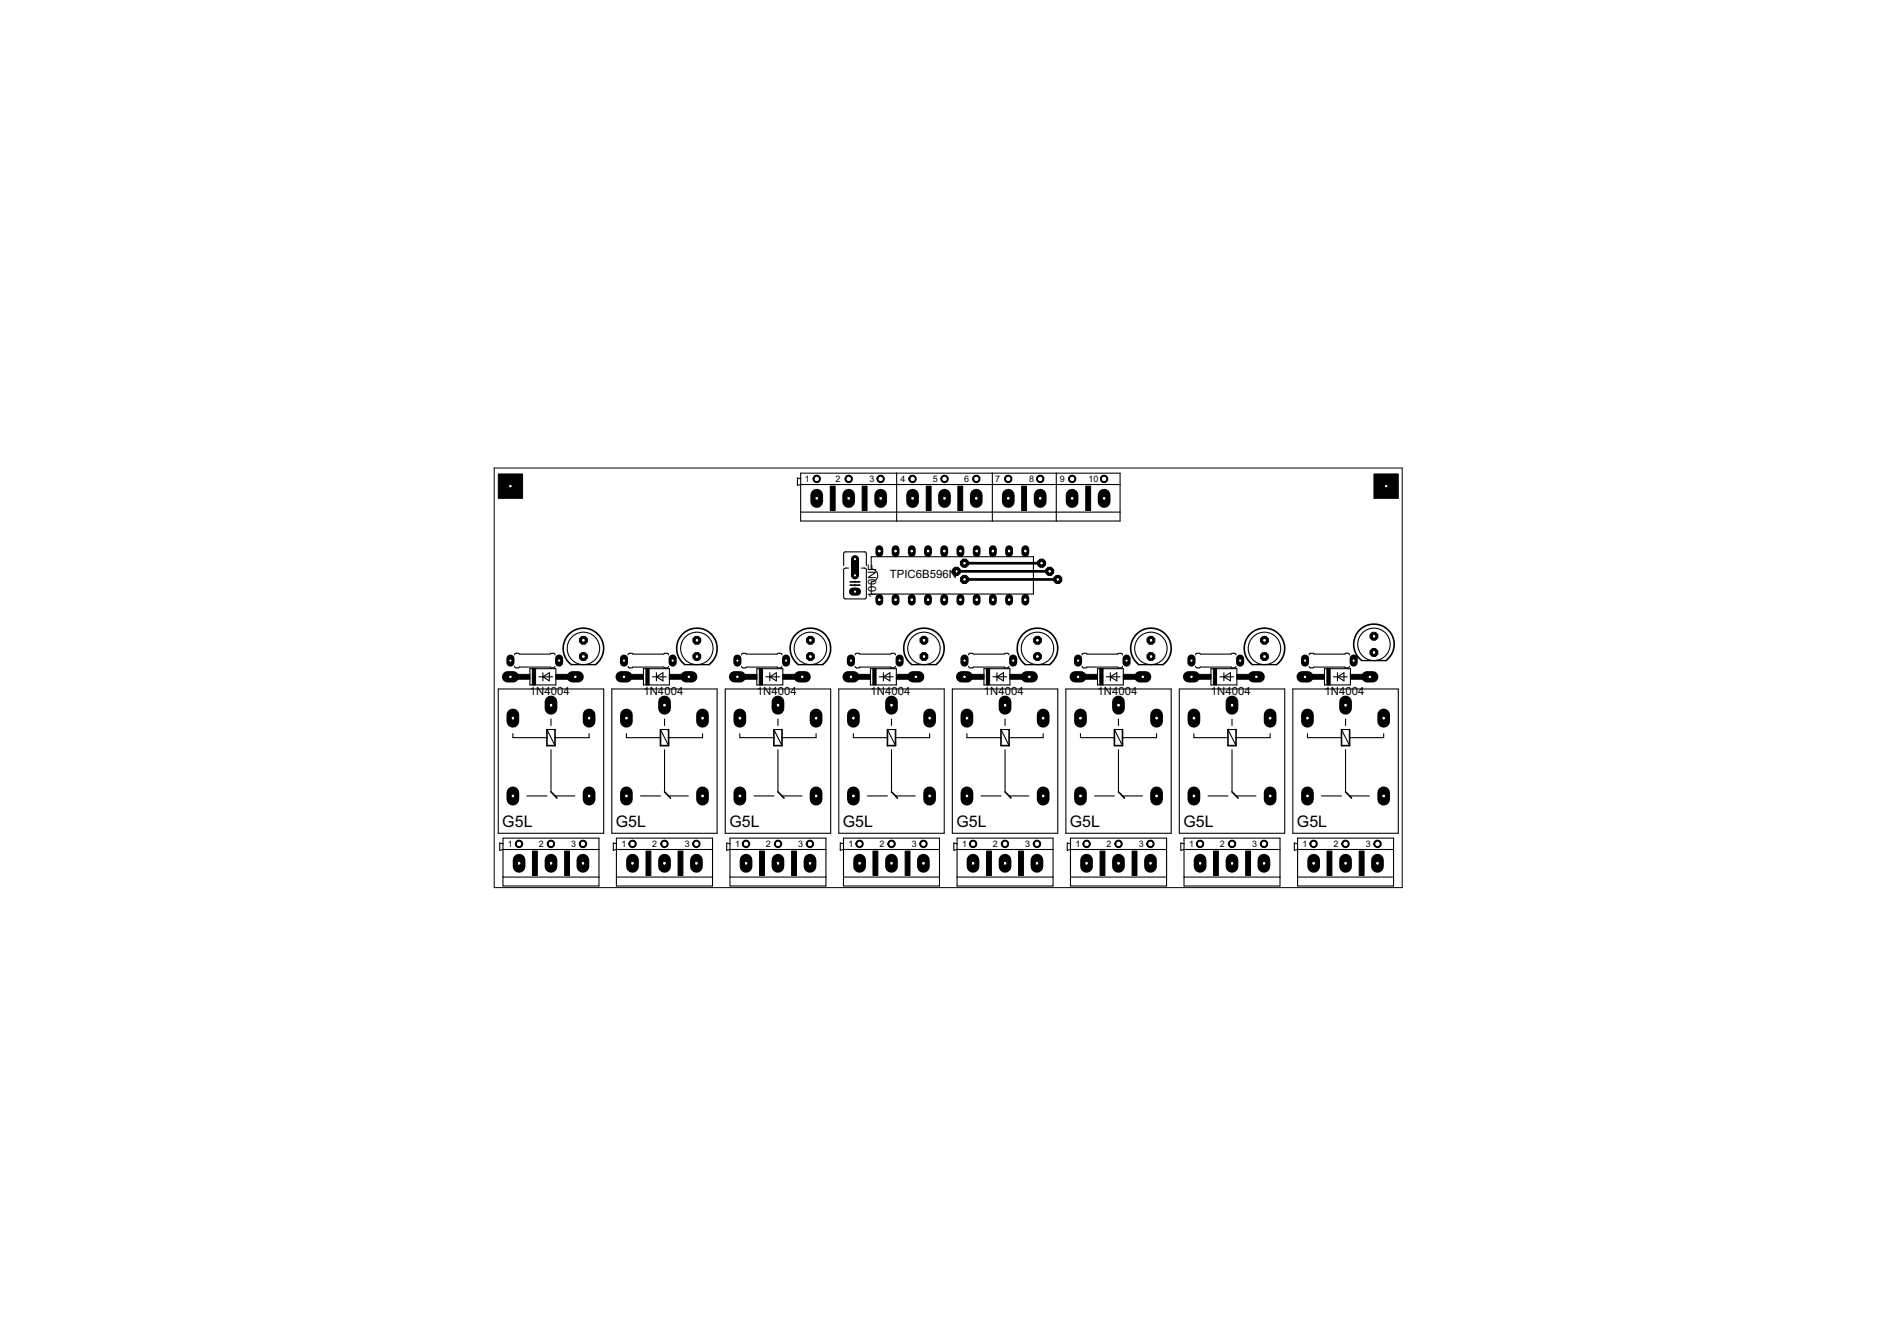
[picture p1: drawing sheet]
<svg xmlns="http://www.w3.org/2000/svg" width="297mm" height="210mm" viewBox="0 0 297 210" stroke-linecap="round" stroke-linejoin="round" font-family="sans-serif">
<defs><g id="words">
<g font-size="2.8">
<text x="78.7" y="129.4">G5L</text>
<text x="96.4" y="129.4">G5L</text>
<text x="114.2" y="129.4">G5L</text>
<text x="132" y="129.4">G5L</text>
<text x="149.8" y="129.4">G5L</text>
<text x="167.5" y="129.4">G5L</text>
<text x="185.3" y="129.4">G5L</text>
<text x="203.1" y="129.4">G5L</text>
</g>
<g font-size="2">
<text x="137.2" y="93.6" transform="rotate(-90 137.2 93.6)">1</text>
<text x="137.2" y="92.6" transform="rotate(-90 137.2 92.6)">00NF</text>
<text x="139.3" y="90.4">TPIC6B596N</text>
<text x="83" y="108.7">1N4004</text>
<text x="100.7" y="108.7">1N4004</text>
<text x="118.5" y="108.7">1N4004</text>
<text x="136.3" y="108.7">1N4004</text>
<text x="154.1" y="108.7">1N4004</text>
<text x="171.8" y="108.7">1N4004</text>
<text x="189.6" y="108.7">1N4004</text>
<text x="207.4" y="108.7">1N4004</text>
</g>
<g font-size="1.6">
<text x="126" y="75.5">1</text>
<text x="130.8" y="75.5">2</text>
<text x="136.2" y="75.5">3</text>
<text x="141" y="75.5">4</text>
<text x="146.1" y="75.5">5</text>
<text x="151" y="75.5">6</text>
<text x="155.8" y="75.5">7</text>
<text x="161.2" y="75.5">8</text>
<text x="166" y="75.5">9</text>
<text x="170.4" y="75.5">10</text>
<text x="79.5" y="132.6">1</text>
<text x="84.4" y="132.6">2</text>
<text x="89.4" y="132.6">3</text>
<text x="97.3" y="132.6">1</text>
<text x="102.1" y="132.6">2</text>
<text x="107.2" y="132.6">3</text>
<text x="115.1" y="132.6">1</text>
<text x="119.9" y="132.6">2</text>
<text x="125" y="132.6">3</text>
<text x="132.9" y="132.6">1</text>
<text x="137.7" y="132.6">2</text>
<text x="142.8" y="132.6">3</text>
<text x="150.6" y="132.6">1</text>
<text x="155.5" y="132.6">2</text>
<text x="160.5" y="132.6">3</text>
<text x="168.4" y="132.6">1</text>
<text x="173.2" y="132.6">2</text>
<text x="178.3" y="132.6">3</text>
<text x="186.2" y="132.6">1</text>
<text x="191" y="132.6">2</text>
<text x="196.1" y="132.6">3</text>
<text x="204" y="132.6">1</text>
<text x="208.8" y="132.6">2</text>
<text x="213.9" y="132.6">3</text>
</g>
</g></defs>
<path d="M149.8 89.4h14.6zM151 88.2h12.1zM151 90.7h14.6z" fill="#000" stroke="#000" stroke-width=".42"/>
<path d="M137.7 93.6v.6z" fill="#000" stroke="#000" stroke-width="1.2"/>
<circle cx="137.7" cy="93.9" r=".4" fill="#fff" stroke="#000" stroke-width=".16"/>
<path d="M140.2 93.6v.6z" fill="#000" stroke="#000" stroke-width="1.2"/>
<circle cx="140.2" cy="93.9" r=".4" fill="#fff" stroke="#000" stroke-width=".16"/>
<path d="M152.9 93.6v.6z" fill="#000" stroke="#000" stroke-width="1.2"/>
<circle cx="152.9" cy="93.9" r=".4" fill="#fff" stroke="#000" stroke-width=".16"/>
<path d="M155.5 93.6v.6z" fill="#000" stroke="#000" stroke-width="1.2"/>
<circle cx="155.5" cy="93.9" r=".4" fill="#fff" stroke="#000" stroke-width=".16"/>
<path d="M142.8 93.6v.6z" fill="#000" stroke="#000" stroke-width="1.2"/>
<circle cx="142.8" cy="93.9" r=".4" fill="#fff" stroke="#000" stroke-width=".16"/>
<path d="M145.3 93.6v.6z" fill="#000" stroke="#000" stroke-width="1.2"/>
<circle cx="145.3" cy="93.9" r=".4" fill="#fff" stroke="#000" stroke-width=".16"/>
<path d="M150.4 93.6v.6z" fill="#000" stroke="#000" stroke-width="1.2"/>
<circle cx="150.4" cy="93.9" r=".4" fill="#fff" stroke="#000" stroke-width=".16"/>
<path d="M147.8 93.6v.6z" fill="#000" stroke="#000" stroke-width="1.2"/>
<circle cx="147.8" cy="93.9" r=".4" fill="#fff" stroke="#000" stroke-width=".16"/>
<path d="M158 93.6v.6z" fill="#000" stroke="#000" stroke-width="1.2"/>
<circle cx="158" cy="93.9" r=".4" fill="#fff" stroke="#000" stroke-width=".16"/>
<path d="M160.5 93.6v.6z" fill="#000" stroke="#000" stroke-width="1.2"/>
<circle cx="160.5" cy="93.9" r=".4" fill="#fff" stroke="#000" stroke-width=".16"/>
<path d="M160.5 86v.6z" fill="#000" stroke="#000" stroke-width="1.2"/>
<circle cx="160.5" cy="86.3" r=".4" fill="#fff" stroke="#000" stroke-width=".16"/>
<path d="M158 86v.6z" fill="#000" stroke="#000" stroke-width="1.2"/>
<circle cx="158" cy="86.3" r=".4" fill="#fff" stroke="#000" stroke-width=".16"/>
<path d="M155.5 86v.6z" fill="#000" stroke="#000" stroke-width="1.2"/>
<circle cx="155.5" cy="86.3" r=".4" fill="#fff" stroke="#000" stroke-width=".16"/>
<path d="M152.9 86v.6z" fill="#000" stroke="#000" stroke-width="1.2"/>
<circle cx="152.9" cy="86.3" r=".4" fill="#fff" stroke="#000" stroke-width=".16"/>
<path d="M150.4 86v.6z" fill="#000" stroke="#000" stroke-width="1.2"/>
<circle cx="150.4" cy="86.3" r=".4" fill="#fff" stroke="#000" stroke-width=".16"/>
<path d="M147.8 86v.6z" fill="#000" stroke="#000" stroke-width="1.2"/>
<circle cx="147.8" cy="86.3" r=".4" fill="#fff" stroke="#000" stroke-width=".16"/>
<path d="M145.3 86v.6z" fill="#000" stroke="#000" stroke-width="1.2"/>
<circle cx="145.3" cy="86.3" r=".4" fill="#fff" stroke="#000" stroke-width=".16"/>
<path d="M142.8 86v.6z" fill="#000" stroke="#000" stroke-width="1.2"/>
<circle cx="142.8" cy="86.3" r=".4" fill="#fff" stroke="#000" stroke-width=".16"/>
<path d="M140.2 86v.6z" fill="#000" stroke="#000" stroke-width="1.2"/>
<circle cx="140.2" cy="86.3" r=".4" fill="#fff" stroke="#000" stroke-width=".16"/>
<path d="M137.7 86v.6z" fill="#000" stroke="#000" stroke-width="1.2"/>
<circle cx="137.7" cy="86.3" r=".4" fill="#fff" stroke="#000" stroke-width=".16"/>
<path d="M86.3 109.9v1z" fill="#000" stroke="#000" stroke-width="2"/>
<circle cx="86.3" cy="110.4" r=".66" fill="#fff" stroke="#000" stroke-width=".16"/>
<path d="M80.3 111.9v1z" fill="#000" stroke="#000" stroke-width="2"/>
<circle cx="80.3" cy="112.4" r=".66" fill="#fff" stroke="#000" stroke-width=".16"/>
<path d="M92.2 111.9v1z" fill="#000" stroke="#000" stroke-width="2"/>
<circle cx="92.2" cy="112.4" r=".66" fill="#fff" stroke="#000" stroke-width=".16"/>
<path d="M92.2 124.1v1z" fill="#000" stroke="#000" stroke-width="2"/>
<circle cx="92.2" cy="124.6" r=".66" fill="#fff" stroke="#000" stroke-width=".16"/>
<path d="M80.3 124.1v1z" fill="#000" stroke="#000" stroke-width="2"/>
<circle cx="80.3" cy="124.6" r=".66" fill="#fff" stroke="#000" stroke-width=".16"/>
<path d="M104.1 109.9v1z" fill="#000" stroke="#000" stroke-width="2"/>
<circle cx="104.1" cy="110.4" r=".66" fill="#fff" stroke="#000" stroke-width=".16"/>
<path d="M98.1 111.9v1z" fill="#000" stroke="#000" stroke-width="2"/>
<circle cx="98.1" cy="112.4" r=".66" fill="#fff" stroke="#000" stroke-width=".16"/>
<path d="M110 111.9v1z" fill="#000" stroke="#000" stroke-width="2"/>
<circle cx="110" cy="112.4" r=".66" fill="#fff" stroke="#000" stroke-width=".16"/>
<path d="M110 124.1v1z" fill="#000" stroke="#000" stroke-width="2"/>
<circle cx="110" cy="124.6" r=".66" fill="#fff" stroke="#000" stroke-width=".16"/>
<path d="M98.1 124.1v1z" fill="#000" stroke="#000" stroke-width="2"/>
<circle cx="98.1" cy="124.6" r=".66" fill="#fff" stroke="#000" stroke-width=".16"/>
<path d="M121.8 109.9v1z" fill="#000" stroke="#000" stroke-width="2"/>
<circle cx="121.8" cy="110.4" r=".66" fill="#fff" stroke="#000" stroke-width=".16"/>
<path d="M115.8 111.9v1z" fill="#000" stroke="#000" stroke-width="2"/>
<circle cx="115.8" cy="112.4" r=".66" fill="#fff" stroke="#000" stroke-width=".16"/>
<path d="M127.8 111.9v1z" fill="#000" stroke="#000" stroke-width="2"/>
<circle cx="127.8" cy="112.4" r=".66" fill="#fff" stroke="#000" stroke-width=".16"/>
<path d="M127.8 124.1v1z" fill="#000" stroke="#000" stroke-width="2"/>
<circle cx="127.8" cy="124.6" r=".66" fill="#fff" stroke="#000" stroke-width=".16"/>
<path d="M115.8 124.1v1z" fill="#000" stroke="#000" stroke-width="2"/>
<circle cx="115.8" cy="124.6" r=".66" fill="#fff" stroke="#000" stroke-width=".16"/>
<path d="M139.6 109.9v1z" fill="#000" stroke="#000" stroke-width="2"/>
<circle cx="139.6" cy="110.4" r=".66" fill="#fff" stroke="#000" stroke-width=".16"/>
<path d="M133.6 111.9v1z" fill="#000" stroke="#000" stroke-width="2"/>
<circle cx="133.6" cy="112.4" r=".66" fill="#fff" stroke="#000" stroke-width=".16"/>
<path d="M145.6 111.9v1z" fill="#000" stroke="#000" stroke-width="2"/>
<circle cx="145.6" cy="112.4" r=".66" fill="#fff" stroke="#000" stroke-width=".16"/>
<path d="M145.6 124.1v1z" fill="#000" stroke="#000" stroke-width="2"/>
<circle cx="145.6" cy="124.6" r=".66" fill="#fff" stroke="#000" stroke-width=".16"/>
<path d="M133.6 124.1v1z" fill="#000" stroke="#000" stroke-width="2"/>
<circle cx="133.6" cy="124.6" r=".66" fill="#fff" stroke="#000" stroke-width=".16"/>
<path d="M157.4 109.9v1z" fill="#000" stroke="#000" stroke-width="2"/>
<circle cx="157.4" cy="110.4" r=".66" fill="#fff" stroke="#000" stroke-width=".16"/>
<path d="M151.4 111.9v1z" fill="#000" stroke="#000" stroke-width="2"/>
<circle cx="151.4" cy="112.4" r=".66" fill="#fff" stroke="#000" stroke-width=".16"/>
<path d="M163.3 111.9v1z" fill="#000" stroke="#000" stroke-width="2"/>
<circle cx="163.3" cy="112.4" r=".66" fill="#fff" stroke="#000" stroke-width=".16"/>
<path d="M163.3 124.1v1z" fill="#000" stroke="#000" stroke-width="2"/>
<circle cx="163.3" cy="124.6" r=".66" fill="#fff" stroke="#000" stroke-width=".16"/>
<path d="M151.4 124.1v1z" fill="#000" stroke="#000" stroke-width="2"/>
<circle cx="151.4" cy="124.6" r=".66" fill="#fff" stroke="#000" stroke-width=".16"/>
<path d="M175.1 109.9v1z" fill="#000" stroke="#000" stroke-width="2"/>
<circle cx="175.1" cy="110.4" r=".66" fill="#fff" stroke="#000" stroke-width=".16"/>
<path d="M169.2 111.9v1z" fill="#000" stroke="#000" stroke-width="2"/>
<circle cx="169.2" cy="112.4" r=".66" fill="#fff" stroke="#000" stroke-width=".16"/>
<path d="M181.1 111.9v1z" fill="#000" stroke="#000" stroke-width="2"/>
<circle cx="181.1" cy="112.4" r=".66" fill="#fff" stroke="#000" stroke-width=".16"/>
<path d="M181.1 124.1v1z" fill="#000" stroke="#000" stroke-width="2"/>
<circle cx="181.1" cy="124.6" r=".66" fill="#fff" stroke="#000" stroke-width=".16"/>
<path d="M169.2 124.1v1z" fill="#000" stroke="#000" stroke-width="2"/>
<circle cx="169.2" cy="124.6" r=".66" fill="#fff" stroke="#000" stroke-width=".16"/>
<path d="M192.9 109.9v1z" fill="#000" stroke="#000" stroke-width="2"/>
<circle cx="192.9" cy="110.4" r=".66" fill="#fff" stroke="#000" stroke-width=".16"/>
<path d="M186.9 111.9v1z" fill="#000" stroke="#000" stroke-width="2"/>
<circle cx="186.9" cy="112.4" r=".66" fill="#fff" stroke="#000" stroke-width=".16"/>
<path d="M198.9 111.9v1z" fill="#000" stroke="#000" stroke-width="2"/>
<circle cx="198.9" cy="112.4" r=".66" fill="#fff" stroke="#000" stroke-width=".16"/>
<path d="M198.9 124.1v1z" fill="#000" stroke="#000" stroke-width="2"/>
<circle cx="198.9" cy="124.6" r=".66" fill="#fff" stroke="#000" stroke-width=".16"/>
<path d="M186.9 124.1v1z" fill="#000" stroke="#000" stroke-width="2"/>
<circle cx="186.9" cy="124.6" r=".66" fill="#fff" stroke="#000" stroke-width=".16"/>
<path d="M210.7 109.9v1z" fill="#000" stroke="#000" stroke-width="2"/>
<circle cx="210.7" cy="110.4" r=".66" fill="#fff" stroke="#000" stroke-width=".16"/>
<path d="M204.7 111.9v1z" fill="#000" stroke="#000" stroke-width="2"/>
<circle cx="204.7" cy="112.4" r=".66" fill="#fff" stroke="#000" stroke-width=".16"/>
<path d="M216.7 111.9v1z" fill="#000" stroke="#000" stroke-width="2"/>
<circle cx="216.7" cy="112.4" r=".66" fill="#fff" stroke="#000" stroke-width=".16"/>
<path d="M216.7 124.1v1z" fill="#000" stroke="#000" stroke-width="2"/>
<circle cx="216.7" cy="124.6" r=".66" fill="#fff" stroke="#000" stroke-width=".16"/>
<path d="M204.7 124.1v1z" fill="#000" stroke="#000" stroke-width="2"/>
<circle cx="204.7" cy="124.6" r=".66" fill="#fff" stroke="#000" stroke-width=".16"/>
<path d="M89.6 105.9h.9z" fill="#000" stroke="#000" stroke-width="1.8"/>
<circle cx="90.1" cy="105.9" r=".3" fill="#fff" stroke="#000" stroke-width=".16"/>
<path d="M79.5 105.9h.9z" fill="#000" stroke="#000" stroke-width="1.8"/>
<circle cx="79.9" cy="105.9" r=".3" fill="#fff" stroke="#000" stroke-width=".16"/>
<path d="M133.6 92.6h.6z" fill="#000" stroke="#000" stroke-width="1.3"/>
<circle cx="133.9" cy="92.6" r=".25" fill="#fff" stroke="#000" stroke-width=".16"/>
<path d="M133.9 87.5v1.3z" fill="#000" stroke="#000" stroke-width="1.3"/>
<circle cx="133.9" cy="87.5" r=".25" fill="#fff" stroke="#000" stroke-width=".16"/>
<path d="M133.9 88.8v1.3z" fill="#000" stroke="#000" stroke-width="1.3"/>
<circle cx="133.9" cy="90.1" r=".25" fill="#fff" stroke="#000" stroke-width=".16"/>
<path d="M107.4 105.9h.9z" fill="#000" stroke="#000" stroke-width="1.8"/>
<circle cx="107.9" cy="105.9" r=".3" fill="#fff" stroke="#000" stroke-width=".16"/>
<path d="M97.3 105.9h.8z" fill="#000" stroke="#000" stroke-width="1.8"/>
<circle cx="97.7" cy="105.9" r=".3" fill="#fff" stroke="#000" stroke-width=".16"/>
<path d="M125.2 105.9h.9z" fill="#000" stroke="#000" stroke-width="1.8"/>
<circle cx="125.6" cy="105.9" r=".3" fill="#fff" stroke="#000" stroke-width=".16"/>
<path d="M115 105.9h.9z" fill="#000" stroke="#000" stroke-width="1.8"/>
<circle cx="115.5" cy="105.9" r=".3" fill="#fff" stroke="#000" stroke-width=".16"/>
<path d="M143 105.9h.8z" fill="#000" stroke="#000" stroke-width="1.8"/>
<circle cx="143.4" cy="105.9" r=".3" fill="#fff" stroke="#000" stroke-width=".16"/>
<path d="M132.8 105.9h.9z" fill="#000" stroke="#000" stroke-width="1.8"/>
<circle cx="133.2" cy="105.9" r=".3" fill="#fff" stroke="#000" stroke-width=".16"/>
<path d="M160.7 105.9h.9z" fill="#000" stroke="#000" stroke-width="1.8"/>
<circle cx="161.2" cy="105.9" r=".3" fill="#fff" stroke="#000" stroke-width=".16"/>
<path d="M150.6 105.9h.9z" fill="#000" stroke="#000" stroke-width="1.8"/>
<circle cx="151" cy="105.9" r=".3" fill="#fff" stroke="#000" stroke-width=".16"/>
<path d="M178.5 105.9h.9z" fill="#000" stroke="#000" stroke-width="1.8"/>
<circle cx="178.9" cy="105.9" r=".3" fill="#fff" stroke="#000" stroke-width=".16"/>
<path d="M168.4 105.9h.8z" fill="#000" stroke="#000" stroke-width="1.8"/>
<circle cx="168.8" cy="105.9" r=".3" fill="#fff" stroke="#000" stroke-width=".16"/>
<path d="M196.3 105.9h.9z" fill="#000" stroke="#000" stroke-width="1.8"/>
<circle cx="196.7" cy="105.9" r=".3" fill="#fff" stroke="#000" stroke-width=".16"/>
<path d="M186.1 105.9h.9z" fill="#000" stroke="#000" stroke-width="1.8"/>
<circle cx="186.6" cy="105.9" r=".3" fill="#fff" stroke="#000" stroke-width=".16"/>
<path d="M214.1 105.9h.8z" fill="#000" stroke="#000" stroke-width="1.8"/>
<circle cx="214.5" cy="105.9" r=".3" fill="#fff" stroke="#000" stroke-width=".16"/>
<path d="M203.9 105.9h.9z" fill="#000" stroke="#000" stroke-width="1.8"/>
<circle cx="204.3" cy="105.9" r=".3" fill="#fff" stroke="#000" stroke-width=".16"/>
<path d="M81.3 134.6v1z" fill="#000" stroke="#000" stroke-width="2"/>
<circle cx="81.3" cy="135.1" r=".66" fill="#fff" stroke="#000" stroke-width=".16"/>
<path d="M86.3 134.6v1z" fill="#000" stroke="#000" stroke-width="2"/>
<circle cx="86.3" cy="135.1" r=".66" fill="#fff" stroke="#000" stroke-width=".16"/>
<path d="M91.3 134.6v1z" fill="#000" stroke="#000" stroke-width="2"/>
<circle cx="91.3" cy="135.1" r=".66" fill="#fff" stroke="#000" stroke-width=".16"/>
<path d="M99 134.6v1z" fill="#000" stroke="#000" stroke-width="2"/>
<circle cx="99" cy="135.1" r=".66" fill="#fff" stroke="#000" stroke-width=".16"/>
<path d="M104.1 134.6v1z" fill="#000" stroke="#000" stroke-width="2"/>
<circle cx="104.1" cy="135.1" r=".66" fill="#fff" stroke="#000" stroke-width=".16"/>
<path d="M109.1 134.6v1z" fill="#000" stroke="#000" stroke-width="2"/>
<circle cx="109.1" cy="135.1" r=".66" fill="#fff" stroke="#000" stroke-width=".16"/>
<path d="M116.8 134.6v1z" fill="#000" stroke="#000" stroke-width="2"/>
<circle cx="116.8" cy="135.1" r=".66" fill="#fff" stroke="#000" stroke-width=".16"/>
<path d="M121.8 134.6v1z" fill="#000" stroke="#000" stroke-width="2"/>
<circle cx="121.8" cy="135.1" r=".66" fill="#fff" stroke="#000" stroke-width=".16"/>
<path d="M126.8 134.6v1z" fill="#000" stroke="#000" stroke-width="2"/>
<circle cx="126.8" cy="135.1" r=".66" fill="#fff" stroke="#000" stroke-width=".16"/>
<path d="M134.6 134.6v1z" fill="#000" stroke="#000" stroke-width="2"/>
<circle cx="134.6" cy="135.1" r=".66" fill="#fff" stroke="#000" stroke-width=".16"/>
<path d="M139.6 134.6v1z" fill="#000" stroke="#000" stroke-width="2"/>
<circle cx="139.6" cy="135.1" r=".66" fill="#fff" stroke="#000" stroke-width=".16"/>
<path d="M144.6 134.6v1z" fill="#000" stroke="#000" stroke-width="2"/>
<circle cx="144.6" cy="135.1" r=".66" fill="#fff" stroke="#000" stroke-width=".16"/>
<path d="M152.4 134.6v1z" fill="#000" stroke="#000" stroke-width="2"/>
<circle cx="152.4" cy="135.1" r=".66" fill="#fff" stroke="#000" stroke-width=".16"/>
<path d="M157.4 134.6v1z" fill="#000" stroke="#000" stroke-width="2"/>
<circle cx="157.4" cy="135.1" r=".66" fill="#fff" stroke="#000" stroke-width=".16"/>
<path d="M162.4 134.6v1z" fill="#000" stroke="#000" stroke-width="2"/>
<circle cx="162.4" cy="135.1" r=".66" fill="#fff" stroke="#000" stroke-width=".16"/>
<path d="M170.1 134.6v1z" fill="#000" stroke="#000" stroke-width="2"/>
<circle cx="170.1" cy="135.1" r=".66" fill="#fff" stroke="#000" stroke-width=".16"/>
<path d="M175.1 134.6v1z" fill="#000" stroke="#000" stroke-width="2"/>
<circle cx="175.1" cy="135.1" r=".66" fill="#fff" stroke="#000" stroke-width=".16"/>
<path d="M180.1 134.6v1z" fill="#000" stroke="#000" stroke-width="2"/>
<circle cx="180.1" cy="135.1" r=".66" fill="#fff" stroke="#000" stroke-width=".16"/>
<path d="M187.9 134.6v1z" fill="#000" stroke="#000" stroke-width="2"/>
<circle cx="187.9" cy="135.1" r=".66" fill="#fff" stroke="#000" stroke-width=".16"/>
<path d="M192.9 134.6v1z" fill="#000" stroke="#000" stroke-width="2"/>
<circle cx="192.9" cy="135.1" r=".66" fill="#fff" stroke="#000" stroke-width=".16"/>
<path d="M197.9 134.6v1z" fill="#000" stroke="#000" stroke-width="2"/>
<circle cx="197.9" cy="135.1" r=".66" fill="#fff" stroke="#000" stroke-width=".16"/>
<path d="M205.7 134.6v1z" fill="#000" stroke="#000" stroke-width="2"/>
<circle cx="205.7" cy="135.1" r=".66" fill="#fff" stroke="#000" stroke-width=".16"/>
<path d="M210.7 134.6v1z" fill="#000" stroke="#000" stroke-width="2"/>
<circle cx="210.7" cy="135.1" r=".66" fill="#fff" stroke="#000" stroke-width=".16"/>
<path d="M215.7 134.6v1z" fill="#000" stroke="#000" stroke-width="2"/>
<circle cx="215.7" cy="135.1" r=".66" fill="#fff" stroke="#000" stroke-width=".16"/>
<circle cx="109.1" cy="100.2" r=".66" fill="#000" stroke="#000" stroke-width=".16"/>
<circle cx="109.1" cy="100.2" r=".4" fill="#fff" stroke="#000" stroke-width=".16"/>
<circle cx="109.1" cy="102.8" r=".66" fill="#000" stroke="#000" stroke-width=".16"/>
<circle cx="109.1" cy="102.8" r=".4" fill="#fff" stroke="#000" stroke-width=".16"/>
<path d="M105.3 103.1v.6z" fill="#000" stroke="#000" stroke-width="1.3"/>
<circle cx="105.3" cy="103.4" r=".25" fill="#fff" stroke="#000" stroke-width=".16"/>
<path d="M97.7 103.1v.6z" fill="#000" stroke="#000" stroke-width="1.3"/>
<circle cx="97.7" cy="103.4" r=".25" fill="#fff" stroke="#000" stroke-width=".16"/>
<circle cx="91.4" cy="100.2" r=".66" fill="#000" stroke="#000" stroke-width=".16"/>
<circle cx="91.4" cy="100.2" r=".4" fill="#fff" stroke="#000" stroke-width=".16"/>
<circle cx="91.4" cy="102.8" r=".66" fill="#000" stroke="#000" stroke-width=".16"/>
<circle cx="91.4" cy="102.8" r=".4" fill="#fff" stroke="#000" stroke-width=".16"/>
<path d="M87.5 103.1v.6z" fill="#000" stroke="#000" stroke-width="1.3"/>
<circle cx="87.5" cy="103.4" r=".25" fill="#fff" stroke="#000" stroke-width=".16"/>
<path d="M79.9 103.1v.6z" fill="#000" stroke="#000" stroke-width="1.3"/>
<circle cx="79.9" cy="103.4" r=".25" fill="#fff" stroke="#000" stroke-width=".16"/>
<circle cx="126.9" cy="100.2" r=".66" fill="#000" stroke="#000" stroke-width=".16"/>
<circle cx="126.9" cy="100.2" r=".4" fill="#fff" stroke="#000" stroke-width=".16"/>
<circle cx="126.9" cy="102.8" r=".66" fill="#000" stroke="#000" stroke-width=".16"/>
<circle cx="126.9" cy="102.8" r=".4" fill="#fff" stroke="#000" stroke-width=".16"/>
<path d="M123.1 103.1v.6z" fill="#000" stroke="#000" stroke-width="1.3"/>
<circle cx="123.1" cy="103.4" r=".25" fill="#fff" stroke="#000" stroke-width=".16"/>
<path d="M115.5 103.1v.6z" fill="#000" stroke="#000" stroke-width="1.3"/>
<circle cx="115.5" cy="103.4" r=".25" fill="#fff" stroke="#000" stroke-width=".16"/>
<circle cx="144.7" cy="100.2" r=".66" fill="#000" stroke="#000" stroke-width=".16"/>
<circle cx="144.7" cy="100.2" r=".4" fill="#fff" stroke="#000" stroke-width=".16"/>
<circle cx="144.7" cy="102.8" r=".66" fill="#000" stroke="#000" stroke-width=".16"/>
<circle cx="144.7" cy="102.8" r=".4" fill="#fff" stroke="#000" stroke-width=".16"/>
<path d="M140.9 103.1v.6z" fill="#000" stroke="#000" stroke-width="1.3"/>
<circle cx="140.9" cy="103.4" r=".25" fill="#fff" stroke="#000" stroke-width=".16"/>
<path d="M133.2 103.1v.6z" fill="#000" stroke="#000" stroke-width="1.3"/>
<circle cx="133.2" cy="103.4" r=".25" fill="#fff" stroke="#000" stroke-width=".16"/>
<circle cx="162.5" cy="100.2" r=".66" fill="#000" stroke="#000" stroke-width=".16"/>
<circle cx="162.5" cy="100.2" r=".4" fill="#fff" stroke="#000" stroke-width=".16"/>
<circle cx="162.5" cy="102.8" r=".66" fill="#000" stroke="#000" stroke-width=".16"/>
<circle cx="162.5" cy="102.8" r=".4" fill="#fff" stroke="#000" stroke-width=".16"/>
<path d="M158.6 103.1v.6z" fill="#000" stroke="#000" stroke-width="1.3"/>
<circle cx="158.6" cy="103.4" r=".25" fill="#fff" stroke="#000" stroke-width=".16"/>
<path d="M151 103.1v.6z" fill="#000" stroke="#000" stroke-width="1.3"/>
<circle cx="151" cy="103.4" r=".25" fill="#fff" stroke="#000" stroke-width=".16"/>
<circle cx="180.2" cy="100.2" r=".66" fill="#000" stroke="#000" stroke-width=".16"/>
<circle cx="180.2" cy="100.2" r=".4" fill="#fff" stroke="#000" stroke-width=".16"/>
<circle cx="180.2" cy="102.8" r=".66" fill="#000" stroke="#000" stroke-width=".16"/>
<circle cx="180.2" cy="102.8" r=".4" fill="#fff" stroke="#000" stroke-width=".16"/>
<path d="M176.4 103.1v.6z" fill="#000" stroke="#000" stroke-width="1.3"/>
<circle cx="176.4" cy="103.4" r=".25" fill="#fff" stroke="#000" stroke-width=".16"/>
<path d="M168.8 103.1v.6z" fill="#000" stroke="#000" stroke-width="1.3"/>
<circle cx="168.8" cy="103.4" r=".25" fill="#fff" stroke="#000" stroke-width=".16"/>
<circle cx="198" cy="100.2" r=".66" fill="#000" stroke="#000" stroke-width=".16"/>
<circle cx="198" cy="100.2" r=".4" fill="#fff" stroke="#000" stroke-width=".16"/>
<circle cx="198" cy="102.8" r=".66" fill="#000" stroke="#000" stroke-width=".16"/>
<circle cx="198" cy="102.8" r=".4" fill="#fff" stroke="#000" stroke-width=".16"/>
<path d="M194.2 103.1v.6z" fill="#000" stroke="#000" stroke-width="1.3"/>
<circle cx="194.2" cy="103.4" r=".25" fill="#fff" stroke="#000" stroke-width=".16"/>
<path d="M186.6 103.1v.6z" fill="#000" stroke="#000" stroke-width="1.3"/>
<circle cx="186.6" cy="103.4" r=".25" fill="#fff" stroke="#000" stroke-width=".16"/>
<circle cx="215.1" cy="99.6" r=".66" fill="#000" stroke="#000" stroke-width=".16"/>
<circle cx="215.1" cy="99.6" r=".4" fill="#fff" stroke="#000" stroke-width=".16"/>
<circle cx="215.1" cy="102.1" r=".66" fill="#000" stroke="#000" stroke-width=".16"/>
<circle cx="215.1" cy="102.1" r=".4" fill="#fff" stroke="#000" stroke-width=".16"/>
<path d="M212 103.1v.6z" fill="#000" stroke="#000" stroke-width="1.3"/>
<circle cx="212" cy="103.4" r=".25" fill="#fff" stroke="#000" stroke-width=".16"/>
<path d="M204.3 103.1v.6z" fill="#000" stroke="#000" stroke-width="1.3"/>
<circle cx="204.3" cy="103.4" r=".25" fill="#fff" stroke="#000" stroke-width=".16"/>
<path d="M127.9 77.5v1z" fill="#000" stroke="#000" stroke-width="2"/>
<circle cx="127.9" cy="78" r=".66" fill="#fff" stroke="#000" stroke-width=".16"/>
<path d="M132.9 77.5v1z" fill="#000" stroke="#000" stroke-width="2"/>
<circle cx="132.9" cy="78" r=".66" fill="#fff" stroke="#000" stroke-width=".16"/>
<path d="M137.9 77.5v1z" fill="#000" stroke="#000" stroke-width="2"/>
<circle cx="137.9" cy="78" r=".66" fill="#fff" stroke="#000" stroke-width=".16"/>
<path d="M142.9 77.5v1z" fill="#000" stroke="#000" stroke-width="2"/>
<circle cx="142.9" cy="78" r=".66" fill="#fff" stroke="#000" stroke-width=".16"/>
<path d="M147.9 77.5v1z" fill="#000" stroke="#000" stroke-width="2"/>
<circle cx="147.9" cy="78" r=".66" fill="#fff" stroke="#000" stroke-width=".16"/>
<path d="M152.9 77.5v1z" fill="#000" stroke="#000" stroke-width="2"/>
<circle cx="152.9" cy="78" r=".66" fill="#fff" stroke="#000" stroke-width=".16"/>
<path d="M157.9 77.5v1z" fill="#000" stroke="#000" stroke-width="2"/>
<circle cx="157.9" cy="78" r=".66" fill="#fff" stroke="#000" stroke-width=".16"/>
<path d="M162.9 77.5v1z" fill="#000" stroke="#000" stroke-width="2"/>
<circle cx="162.9" cy="78" r=".66" fill="#fff" stroke="#000" stroke-width=".16"/>
<path d="M167.9 77.5v1z" fill="#000" stroke="#000" stroke-width="2"/>
<circle cx="167.9" cy="78" r=".66" fill="#fff" stroke="#000" stroke-width=".16"/>
<path d="M172.9 77.5v1z" fill="#000" stroke="#000" stroke-width="2"/>
<circle cx="172.9" cy="78" r=".66" fill="#fff" stroke="#000" stroke-width=".16"/>
<circle cx="151" cy="88.2" r=".68" fill="#000" stroke="#000" stroke-width=".16"/>
<circle cx="151" cy="88.2" r=".3" fill="#fff" stroke="#000" stroke-width=".16"/>
<circle cx="163.1" cy="88.2" r=".68" fill="#000" stroke="#000" stroke-width=".16"/>
<circle cx="163.1" cy="88.2" r=".3" fill="#fff" stroke="#000" stroke-width=".16"/>
<circle cx="151" cy="90.7" r=".68" fill="#000" stroke="#000" stroke-width=".16"/>
<circle cx="151" cy="90.7" r=".3" fill="#fff" stroke="#000" stroke-width=".16"/>
<circle cx="165.6" cy="90.7" r=".68" fill="#000" stroke="#000" stroke-width=".16"/>
<circle cx="165.6" cy="90.7" r=".3" fill="#fff" stroke="#000" stroke-width=".16"/>
<circle cx="149.8" cy="89.4" r=".68" fill="#000" stroke="#000" stroke-width=".16"/>
<circle cx="149.8" cy="89.4" r=".3" fill="#fff" stroke="#000" stroke-width=".16"/>
<circle cx="164.4" cy="89.4" r=".68" fill="#000" stroke="#000" stroke-width=".16"/>
<circle cx="164.4" cy="89.4" r=".3" fill="#fff" stroke="#000" stroke-width=".16"/>
<path d="M78 74.2h3.8v3.8h-3.8z" fill="#000" stroke="#000" stroke-width=".16"/>
<circle cx="79.9" cy="76.1" r=".3" fill="#fff" stroke="#000" stroke-width=".16"/>
<path d="M215.1 74.2h3.8v3.8h-3.8z" fill="#000" stroke="#000" stroke-width=".16"/>
<circle cx="217" cy="76.1" r=".3" fill="#fff" stroke="#000" stroke-width=".16"/>
<g fill="#000" stroke="#000" stroke-width=".17">
<path d="M124.9 74.8v1.2zM124.9 76l.5-.2zM124.9 74.8l.5 .2zM125.4 74.1v.9zM125.4 75v.8zM125.4 75.8h15zM140.4 74.1v1.7zM140.4 75.8h15zM125.4 74.1h15zM155.4 74.1v1.7zM155.4 75.8h10zM140.4 74.1h15z"/>
<path d="M165.4 74.1v1.7zM165.4 75.8h10zM155.4 74.1h10zM165.4 74.1h10zM175.4 74.1v1.7zM175.4 75.8v4.4zM125.4 80.2v1.4zM125.4 81.6h15zM125.4 80.2h15zM125.4 75.8v4.4zM132.1 89.2v4.3zM132.1 86.6v1.9z"/>
<path d="M132.4 93.7h3zM132.4 86.4h3zM132.4 88.9h.5zM133.4 88.9h1zM133.9 91v.1zM133.9 91.6v.1zM133.9 88.5v.5zM134.9 88.9h.5zM135.7 89.2v4.3zM135.7 86.6v1.9zM136.4 93h25.4zM136.4 87.1v1.9z"/>
<path d="M136.4 91.1v1.9zM140.4 80.2v1.4zM140.4 80.2h15zM140.4 75.8v4.4zM140.4 81.6h15zM155.4 80.2v1.4zM155.4 81.6h10zM155.4 80.2h10zM155.4 75.8v4.4zM136.4 87.1h25.4zM161.8 87.1v5.9zM165.4 80.2v1.4z"/>
<path d="M165.4 80.2h10zM165.4 75.8v4.4zM165.4 81.6h10zM175.4 80.2v1.4zM80.3 114.8v.7zM80.8 104.5h.4zM80.8 102.3h.4zM81.3 104.4l-.1 .1zM81.3 104.4h4.8zM81.2 102.3l.1 .1zM81.3 102.4h4.8zM83 104.7h4z"/>
<path d="M83 104.7v2.5zM84.4 105.9h.6zM85 105.9h1.5zM85 105.9l1-.6zM85 105.3v.6zM85 105.9v.7zM80.3 115.5h5.3zM85.6 114.2l1.3 2.5zM86 105.3v1.3zM85 105.9l1 .7zM86.1 104.4l.2 .1zM86.1 102.4l.2-.1z"/>
<path d="M86.3 117.3v6.7zM86.3 112.5v1.1zM86.3 104.5h.4zM86.3 102.3h.4zM85.6 114.2h1.3zM83 107.2h4zM87 104.7v2.5zM92.2 114.8v.7zM86.9 115.5h5.3zM94.5 107.8v22.6zM78 107.8h16.5zM98.1 114.8v.7z"/>
<path d="M98.6 104.5h.4zM98.6 102.3h.4zM99.1 104.4l-.1 .1zM99.1 104.4h4.8zM99 102.3l.1 .1zM99.1 102.4h4.8zM100.8 104.7h4zM100.8 104.7v2.5zM102.2 105.9h.6zM102.8 105.9h1.5zM102.8 105.9l1-.6zM102.8 105.3v.6z"/>
<path d="M102.8 105.9v.7zM98.1 115.5h5.3zM103.4 114.2l1.3 2.5zM103.8 105.3v1.3zM102.8 105.9l1 .7zM103.9 104.4l.2 .1zM103.9 102.4l.2-.1zM104.1 117.3v6.7zM104.1 112.5v1.1zM104.1 104.5h.3zM104.1 102.3h.3zM103.4 114.2h1.3z"/>
<path d="M100.8 107.2h4zM104.8 104.7v2.5zM110 114.8v.7zM104.7 115.5h5.3zM112.3 107.8v22.6zM95.8 107.8h16.5zM115.8 114.8v.7zM116.4 104.5h.3zM116.4 102.3h.3zM116.9 104.4l-.2 .1zM116.9 104.4h4.8zM116.7 102.3l.2 .1z"/>
<path d="M116.9 102.4h4.8zM118.5 104.7h4.1zM118.5 104.7v2.5zM119.9 105.9h.6zM120.5 105.9h1.6zM120.5 105.9l1.1-.6zM120.5 105.3v.6zM120.5 105.9v.7zM115.8 115.5h5.4zM121.2 114.2l1.2 2.5zM121.6 105.3v1.3zM120.5 105.9l1.1 .7z"/>
<path d="M121.7 104.4l.1 .1zM121.8 102.3l-.1 .1zM121.8 117.3v6.7zM121.8 112.5v1.1zM121.8 104.5h.4zM121.8 102.3h.4zM121.2 114.2h1.2zM118.5 107.2h4.1zM122.6 104.7v2.5zM127.8 114.8v.7zM122.4 115.5h5.4zM130.1 107.8v22.6z"/>
<path d="M113.6 107.8h16.5zM133.6 114.8v.7zM134.1 104.5h.4zM134.1 102.3h.4zM134.6 104.4l-.1 .1zM134.6 104.4h4.9zM134.5 102.3l.1 .1zM134.6 102.4h4.9zM136.3 104.7h4.1zM136.3 104.7v2.5zM137.7 105.9h.6zM138.3 105.9h1.5z"/>
<path d="M138.3 105.9l1-.6zM138.3 105.3v.6zM138.3 105.9v.7zM133.6 115.5h5.4zM139 114.2l1.2 2.5zM139.3 105.3v1.3zM138.3 105.9l1 .7zM139.5 104.4l.1 .1zM139.5 102.4l.1-.1zM139.6 117.3v6.7zM139.6 112.5v1.1zM139.6 104.5h.4z"/>
<path d="M139.6 102.3h.4zM139 114.2h1.2zM136.3 107.2h4.1zM140.4 104.7v2.5zM145.6 114.8v.7zM140.2 115.5h5.4zM147.8 107.8v22.6zM131.3 107.8h16.5zM151.4 114.8v.7zM151.9 104.5h.4zM151.9 102.3h.4zM152.4 104.4l-.1 .1z"/>
<path d="M152.4 104.4h4.8zM152.3 102.3l.1 .1zM152.4 102.4h4.8zM154.1 104.7h4zM154.1 104.7v2.5zM155.5 105.9h.6zM156.1 105.9h1.5zM156.1 105.9l1-.6zM156.1 105.3v.6zM156.1 105.9v.7zM151.4 115.5h5.3zM156.7 114.2l1.3 2.5z"/>
<path d="M157.1 105.3v1.3zM156.1 105.9l1 .7zM157.2 104.4l.2 .1zM157.2 102.4l.2-.1zM157.4 117.3v6.7zM157.4 112.5v1.1zM157.4 104.5h.4zM157.4 102.3h.4zM156.7 114.2h1.3zM154.1 107.2h4zM158.1 104.7v2.5zM163.3 114.8v.7z"/>
<path d="M158 115.5h5.3zM165.6 107.8v22.6zM149.1 107.8h16.5zM169.2 114.8v.7zM169.7 104.5h.4zM169.7 102.3h.4zM170.2 104.4l-.1 .1zM170.2 104.4h4.8zM170.1 102.3l.1 .1zM170.2 102.4h4.8zM171.9 104.7h4zM171.9 104.7v2.5z"/>
<path d="M173.2 105.9h.7zM173.9 105.9h1.5zM173.9 105.9l1-.6zM173.9 105.3v.6zM173.9 105.9v.7zM169.2 115.5h5.3zM174.5 114.2l1.3 2.5zM174.9 105.3v1.3zM173.9 105.9l1 .7zM175 104.4l.1 .1zM175 102.4l.1-.1zM175.1 117.3v6.7z"/>
<path d="M175.1 112.5v1.1zM175.1 104.5h.4zM175.1 102.3h.4zM174.5 114.2h1.3zM171.9 107.2h4zM175.9 104.7v2.5zM181.1 114.8v.7zM175.8 115.5h5.3zM183.4 107.8v22.6zM166.9 107.8h16.5zM186.9 114.8v.7zM187.5 104.5h.3z"/>
<path d="M187.5 102.3h.3zM188 104.4l-.2 .1zM188 104.4h4.8zM187.8 102.3l.2 .1zM188 102.4h4.8zM189.6 104.7h4.1zM189.6 104.7v2.5zM191 105.9h.6zM191.6 105.9h1.6zM191.6 105.9l1.1-.6zM191.6 105.3v.6zM191.6 105.9v.7z"/>
<path d="M186.9 115.5h5.4zM192.3 114.2l1.2 2.5zM192.7 105.3v1.3zM191.6 105.9l1.1 .7zM192.8 104.4l.1 .1zM192.8 102.4l.1-.1zM192.9 117.3v6.7zM192.9 112.5v1.1zM192.9 104.5h.4zM192.9 102.3h.4zM192.3 114.2h1.2zM189.6 107.2h4.1z"/>
<path d="M193.7 104.7v2.5zM198.9 114.8v.7zM193.5 115.5h5.4zM201.2 107.8v22.6zM184.7 107.8h16.5zM204.7 114.8v.7zM205.2 104.5h.4zM205.2 102.3h.4zM205.7 104.4l-.1 .1zM205.7 104.4h4.9zM205.6 102.3l.1 .1zM205.7 102.4h4.9z"/>
<path d="M207.4 104.7h4.1zM207.4 104.7v2.5zM208.8 105.9h.6zM209.4 105.9h1.5zM209.4 105.9l1-.6zM209.4 105.3v.6zM209.4 105.9v.7zM204.7 115.5h5.4zM210.1 114.2l1.2 2.5zM210.4 105.3v1.3zM209.4 105.9l1 .7zM210.6 104.4l.1 .1z"/>
<path d="M210.6 102.4l.1-.1zM210.7 117.3v6.7zM210.7 112.5v1.1zM210.7 104.5h.4zM210.7 102.3h.4zM210.1 114.2h1.2zM207.4 107.2h4.1zM211.5 104.7v2.5zM216.7 114.8v.7zM211.3 115.5h5.4zM218.9 107.8v22.6zM202.4 107.8h16.5z"/>
<path d="M78 130.4h16.5zM78 107.8v22.6zM78.3 132v1.1zM78.3 133.1l.5-.1zM78.8 137.3v1.4zM78.8 138.7h15zM78.3 132l.5 .1zM78.8 131.2v.9zM78.8 132.1v.9zM78.8 133h15zM78.8 137.3h15zM78.8 133v4.3z"/>
<path d="M82.5 124.6h3.1zM86.9 124.6h3.1zM78.8 131.2h15zM93.8 131.2v1.8zM93.8 133v4.3zM93.8 137.3v1.4zM95.8 130.4h16.5zM95.8 107.8v22.6zM96 132v1.1zM96 133.1l.5-.1zM96.5 137.3v1.4zM96.5 138.7h15.1z"/>
<path d="M96 132l.5 .1zM96.5 131.2v.9zM96.5 132.1v.9zM96.5 133h15.1zM96.5 137.3h15.1zM96.5 133v4.3zM100.3 124.6h3.1zM104.7 124.6h3.1zM96.5 131.2h15.1zM111.6 131.2v1.8zM111.6 133v4.3zM111.6 137.3v1.4z"/>
<path d="M113.6 130.4h16.5zM113.6 107.8v22.6zM113.8 132v1.1zM113.8 133.1l.5-.1zM114.3 137.3v1.4zM114.3 138.7h15zM113.8 132l.5 .1zM114.3 131.2v.9zM114.3 132.1v.9zM114.3 133h15zM114.3 137.3h15zM114.3 133v4.3z"/>
<path d="M118.1 124.6h3.1zM122.4 124.6h3.2zM114.3 131.2h15zM129.3 131.2v1.8zM129.3 133v4.3zM129.3 137.3v1.4zM131.3 130.4h16.5zM131.3 107.8v22.6zM131.6 132v1.1zM131.6 133.1l.5-.1zM132.1 137.3v1.4zM132.1 138.7h15z"/>
<path d="M131.6 132l.5 .1zM132.1 131.2v.9zM132.1 132.1v.9zM132.1 133h15zM132.1 137.3h15zM132.1 133v4.3zM135.8 124.6h3.2zM140.2 124.6h3.1zM132.1 131.2h15zM147.1 131.2v1.8zM147.1 133v4.3zM147.1 137.3v1.4z"/>
<path d="M149.1 130.4h16.5zM149.1 107.8v22.6zM149.4 132v1.1zM149.4 133.1l.5-.1zM149.9 137.3v1.4zM149.9 138.7h15zM149.4 132l.5 .1zM149.9 131.2v.9zM149.9 132.1v.9zM149.9 133h15zM149.9 137.3h15zM149.9 133v4.3z"/>
<path d="M153.6 124.6h3.1zM158 124.6h3.1zM149.9 131.2h15zM164.9 131.2v1.8zM164.9 133v4.3zM164.9 137.3v1.4zM166.9 130.4h16.5zM166.9 107.8v22.6zM167.1 132v1.1zM167.1 133.1l.5-.1zM167.6 137.3v1.4zM167.6 138.7h15.1z"/>
<path d="M167.1 132l.5 .1zM167.6 131.2v.9zM167.6 132.1v.9zM167.6 133h15.1zM167.6 137.3h15.1zM167.6 133v4.3zM171.4 124.6h3.1zM175.8 124.6h3.1zM167.6 131.2h15.1zM182.7 131.2v1.8zM182.7 133v4.3zM182.7 137.3v1.4z"/>
<path d="M184.7 130.4h16.5zM184.7 107.8v22.6zM184.9 132v1.1zM184.9 133.1l.5-.1zM185.4 137.3v1.4zM185.4 138.7h15zM184.9 132l.5 .1zM185.4 131.2v.9zM185.4 132.1v.9zM185.4 133h15zM185.4 137.3h15zM185.4 133v4.3z"/>
<path d="M189.2 124.6h3.1zM193.5 124.6h3.2zM185.4 131.2h15zM200.4 131.2v1.8zM200.4 133v4.3zM200.4 137.3v1.4zM202.4 130.4h16.5zM202.4 107.8v22.6zM202.7 132v1.1zM202.7 133.1l.5-.1zM203.2 137.3v1.4zM203.2 138.7h15z"/>
<path d="M202.7 132l.5 .1zM203.2 131.2v.9zM203.2 132.1v.9zM203.2 133h15zM203.2 137.3h15zM203.2 133v4.3zM206.9 124.6h3.2zM211.3 124.6h3.1zM203.2 131.2h15zM218.2 131.2v1.8zM218.2 133v4.3zM218.2 137.3v1.4z"/>
</g>
<g fill="none" stroke="#000" stroke-width=".17">
<path d="M132.1 93.5l.3 .2M132.4 88.9l-.3 .3M132.4 86.4l-.3 .2M135.4 88.9l.3 .3M135.4 86.4l.3 .2M135.7 93.5l-.3 .2M136.4 89a1.02 1.02 0 0 1 1 1.1 1.02 1.02 0 0 1-1 1M80.6 104.3l.2 .2M80.8 102.3h-.2v.2M86.7 102.3l.2 .2M86.9 104.3l-.2 .2M98.3 104.3l.3 .2"/>
<path d="M98.6 102.3h-.2l-.1 .2M104.4 102.3l.3 .2M104.7 104.3l-.3 .2M116.1 104.3l.3 .2M116.4 102.3l-.3 .2M122.2 102.3h.2v.2M122.4 104.3l-.2 .2M133.9 104.3l.2 .2M134.1 102.3l-.2 .2M140 102.3l.2 .2M140.2 104.3l-.2 .2M151.7 104.3l.2 .2"/>
<path d="M151.9 102.3h-.2v.2M157.8 102.3l.2 .2M158 104.3l-.2 .2M169.4 104.3l.3 .2M169.7 102.3h-.2l-.1 .2M175.5 102.3h.2l.1 .2M175.8 104.3l-.3 .2M187.2 104.3l.3 .2M187.5 102.3l-.3 .2M193.3 102.3h.2v.2M193.5 104.3l-.2 .2M205 104.3l.2 .2"/>
<path d="M205.2 102.3h-.2v.2M211.1 102.3l.2 .2M211.3 104.3l-.2 .2"/>
<circle cx="91.4" cy="101.5" r="2.54"/>
<circle cx="109.1" cy="101.5" r="2.54"/>
<circle cx="126.9" cy="101.5" r="2.54"/>
<circle cx="144.7" cy="101.5" r="2.54"/>
<circle cx="162.5" cy="101.5" r="2.54"/>
<circle cx="180.2" cy="101.5" r="2.54"/>
<circle cx="198" cy="101.5" r="2.54"/>
<circle cx="215.1" cy="100.9" r="2.54"/>
</g>
<g fill="#000" stroke="#000" stroke-width=".25">
<path d="M133.1 91.6h.8zM133.1 91.1h.8zM133.9 91.1h.7zM133.9 91.6h.7zM85.6 116.7h1.3zM85.6 114.2v1.3zM85.6 115.5v1.2zM86.9 114.2v1.3zM86.9 115.5v1.2zM103.4 116.7h1.3zM103.4 114.2v1.3zM103.4 115.5v1.2z"/>
<path d="M104.7 114.2v1.3zM104.7 115.5v1.2zM121.2 116.7h1.2zM121.2 114.2v1.3zM121.2 115.5v1.2zM122.4 114.2v1.3zM122.4 115.5v1.2zM139 116.7h1.2zM139 114.2v1.3zM139 115.5v1.2zM140.2 114.2v1.3zM140.2 115.5v1.2z"/>
<path d="M156.7 116.7h1.3zM156.7 114.2v1.3zM156.7 115.5v1.2zM158 114.2v1.3zM158 115.5v1.2zM174.5 116.7h1.3zM174.5 114.2v1.3zM174.5 115.5v1.2zM175.8 114.2v1.3zM175.8 115.5v1.2zM192.3 116.7h1.2zM192.3 114.2v1.3z"/>
<path d="M192.3 115.5v1.2zM193.5 114.2v1.3zM193.5 115.5v1.2zM210.1 116.7h1.2zM210.1 114.2v1.3zM210.1 115.5v1.2zM211.3 114.2v1.3zM211.3 115.5v1.2zM86.3 124l.6 .6zM86.9 124.6l.3 .3zM104.1 124l.6 .6zM104.7 124.6l.3 .3z"/>
<path d="M121.8 124l.6 .6zM122.4 124.6l.4 .3zM139.6 124l.6 .6zM140.2 124.6l.3 .3zM157.4 124l.6 .6zM158 124.6l.3 .3zM175.1 124l.7 .6zM175.8 124.6l.3 .3zM192.9 124l.6 .6zM193.5 124.6l.4 .3zM210.7 124l.6 .6zM211.3 124.6l.3 .3z"/>
</g>
<g fill="#000" stroke="#000" stroke-width=".16">
<path d="M130 76.1h.8v3.8h-.8zM135 76.1h.8v3.8h-.8zM145 76.1h.8v3.8h-.8zM150 76.1h.7v3.8h-.7zM160 76.1h.7v3.8h-.7zM170 76.1h.8v3.8h-.8zM81.1 105.6h1.9v.7h-1.9zM83.4 104.7h.5v2.5h-.5zM87 105.6h1.9v.7h-1.9zM98.8 105.6h2v.7h-2zM101.1 104.7h.5v2.5h-.5zM104.8 105.6h1.9v.7h-1.9z"/>
<path d="M116.6 105.6h1.9v.7h-1.9zM118.9 104.7h.5v2.5h-.5zM122.6 105.6h1.9v.7h-1.9zM134.4 105.6h1.9v.7h-1.9zM136.7 104.7h.5v2.5h-.5zM140.4 105.6h1.9v.7h-1.9zM152.2 105.6h1.9v.7h-1.9zM154.5 104.7h.5v2.5h-.5zM158.1 105.6h1.9v.7h-1.9zM169.9 105.6h2v.7h-2zM172.2 104.7h.5v2.5h-.5zM175.9 105.6h1.9v.7h-1.9z"/>
<path d="M187.7 105.6h1.9v.7h-1.9zM190 104.7h.5v2.5h-.5zM193.7 105.6h1.9v.7h-1.9zM205.5 105.6h1.9v.7h-1.9zM207.8 104.7h.5v2.5h-.5zM211.5 105.6h1.9v.7h-1.9zM83.4 133.2h.7v3.8h-.7zM88.4 133.2h.8v3.8h-.8zM101.2 133.2h.7v3.8h-.7zM106.2 133.2h.7v3.8h-.7zM118.9 133.2h.8v3.8h-.8zM124 133.2h.7v3.8h-.7z"/>
<path d="M136.7 133.2h.8v3.8h-.8zM141.7 133.2h.8v3.8h-.8zM154.5 133.2h.7v3.8h-.7zM159.5 133.2h.8v3.8h-.8zM172.3 133.2h.7v3.8h-.7zM177.3 133.2h.7v3.8h-.7zM190 133.2h.8v3.8h-.8zM195.1 133.2h.7v3.8h-.7zM207.8 133.2h.8v3.8h-.8zM212.8 133.2h.8v3.8h-.8z"/>
</g>
<g fill="#000" stroke="#000" stroke-width=".16">
<path d="M77.4 73.3v65.6zM77.4 73.3h142.2zM77.4 138.9h142.2zM219.6 73.3v65.6z"/>
<path d="M127.4 77.5a.71 .71 0 0 1 1.1 .2 .71 .71 0 0 1-.4 1 .71 .71 0 0 1-.9-.7h.4a.3 .3 0 0 1 .4-.3 .3 .3 0 0 1 .1 .5 .3 .3 0 0 1-.5-.1v-.1h-.4z" fill-rule="evenodd"/>
<path d="M127.5 74.5a.58 .58 0 0 1 .9 .2 .58 .58 0 0 1-.4 .8 .58 .58 0 0 1-.7-.5h.2a.43 .43 0 0 1 .6-.4 .43 .43 0 0 1 .1 .7 .43 .43 0 0 1-.7-.2v-.1h-.2z" fill-rule="evenodd"/>
<path d="M132.4 77.5a.7 .7 0 0 1 1.1 .2 .7 .7 0 0 1-.4 1 .7 .7 0 0 1-.9-.7h.4a.3 .3 0 0 1 .4-.3 .3 .3 0 0 1 .1 .5 .3 .3 0 0 1-.5-.1v-.1h-.4z" fill-rule="evenodd"/>
<path d="M132.5 74.5a.58 .58 0 0 1 .9 .2 .58 .58 0 0 1-.4 .8 .58 .58 0 0 1-.7-.5h.2a.43 .43 0 0 1 .6-.4 .43 .43 0 0 1 .1 .7 .43 .43 0 0 1-.7-.2v-.1h-.2z" fill-rule="evenodd"/>
<path d="M137.4 77.5a.71 .71 0 0 1 1.1 .2 .71 .71 0 0 1-.4 1 .71 .71 0 0 1-.9-.7h.4a.3 .3 0 0 1 .4-.3 .3 .3 0 0 1 .1 .5 .3 .3 0 0 1-.5-.1v-.1h-.4z" fill-rule="evenodd"/>
<path d="M137.5 74.5a.58 .58 0 0 1 .9 .2 .58 .58 0 0 1-.4 .8 .58 .58 0 0 1-.7-.5h.2a.42 .42 0 0 1 .5-.5 .42 .42 0 0 1 .2 .7 .42 .42 0 0 1-.7-.1v-.1h-.2z" fill-rule="evenodd"/>
<path d="M142.4 77.5a.71 .71 0 0 1 1.1 .2 .71 .71 0 0 1-.4 1 .71 .71 0 0 1-.9-.7h.4a.3 .3 0 0 1 .4-.3 .3 .3 0 0 1 .1 .5 .3 .3 0 0 1-.5-.1v-.1h-.4z" fill-rule="evenodd"/>
<path d="M142.5 74.5a.58 .58 0 0 1 .9 .2 .58 .58 0 0 1-.4 .8 .58 .58 0 0 1-.7-.5h.2a.43 .43 0 0 1 .6-.4 .43 .43 0 0 1 .1 .7 .43 .43 0 0 1-.7-.2v-.1h-.2z" fill-rule="evenodd"/>
<path d="M147.4 77.5a.7 .7 0 0 1 1.1 .2 .7 .7 0 0 1-.4 1 .7 .7 0 0 1-.9-.7h.4a.3 .3 0 0 1 .4-.3 .3 .3 0 0 1 .1 .5 .3 .3 0 0 1-.5-.1v-.1h-.4z" fill-rule="evenodd"/>
<path d="M147.5 74.5a.58 .58 0 0 1 .9 .2 .58 .58 0 0 1-.4 .8 .58 .58 0 0 1-.7-.5h.2a.43 .43 0 0 1 .6-.4 .43 .43 0 0 1 .1 .7 .43 .43 0 0 1-.7-.2v-.1h-.2z" fill-rule="evenodd"/>
<path d="M152.4 77.5a.7 .7 0 0 1 1.1 .2 .7 .7 0 0 1-.5 1 .7 .7 0 0 1-.8-.7h.4a.3 .3 0 0 1 .4-.3 .3 .3 0 0 1 .1 .5 .3 .3 0 0 1-.5-.1v-.1h-.4z" fill-rule="evenodd"/>
<path d="M152.5 74.5a.58 .58 0 0 1 .9 .2 .58 .58 0 0 1-.4 .8 .58 .58 0 0 1-.7-.5h.1a.42 .42 0 0 1 .6-.5 .42 .42 0 0 1 .2 .7 .42 .42 0 0 1-.7-.1l-.1-.1h-.1z" fill-rule="evenodd"/>
<path d="M157.4 77.5a.71 .71 0 0 1 1.1 .2 .71 .71 0 0 1-.5 1 .71 .71 0 0 1-.8-.7h.4a.3 .3 0 0 1 .4-.3 .3 .3 0 0 1 .1 .5 .3 .3 0 0 1-.5-.1v-.1h-.4z" fill-rule="evenodd"/>
<path d="M157.5 74.5a.58 .58 0 0 1 .9 .2 .58 .58 0 0 1-.4 .8 .58 .58 0 0 1-.7-.5h.1a.43 .43 0 0 1 .6-.5 .43 .43 0 0 1 .2 .7 .43 .43 0 0 1-.7-.1l-.1-.1h-.1z" fill-rule="evenodd"/>
<path d="M162.4 77.5a.71 .71 0 0 1 1.1 .1 .71 .71 0 0 1-.4 1.1 .71 .71 0 0 1-.9-.7h.4a.3 .3 0 0 1 .4-.3 .3 .3 0 0 1 .1 .5 .3 .3 0 0 1-.5-.1v-.1h-.4z" fill-rule="evenodd"/>
<path d="M162.5 74.5a.59 .59 0 0 1 .9 .2 .59 .59 0 0 1-.4 .9 .59 .59 0 0 1-.7-.6h.2a.43 .43 0 0 1 .6-.4 .43 .43 0 0 1 .1 .7 .43 .43 0 0 1-.7-.2v-.1h-.2z" fill-rule="evenodd"/>
<path d="M167.4 77.5a.7 .7 0 0 1 1.1 .2 .7 .7 0 0 1-.5 1 .7 .7 0 0 1-.8-.7h.4a.3 .3 0 0 1 .4-.3 .3 .3 0 0 1 .1 .5 .3 .3 0 0 1-.5-.1v-.1h-.4z" fill-rule="evenodd"/>
<path d="M167.5 74.5a.58 .58 0 0 1 .9 .2 .58 .58 0 0 1-.4 .8 .58 .58 0 0 1-.7-.5h.1a.42 .42 0 0 1 .6-.5 .42 .42 0 0 1 .2 .7 .42 .42 0 0 1-.7-.1l-.1-.1h-.1z" fill-rule="evenodd"/>
<path d="M172.4 77.5a.71 .71 0 0 1 1.1 .2 .71 .71 0 0 1-.4 1 .71 .71 0 0 1-.9-.7h.4a.3 .3 0 0 1 .4-.3 .3 .3 0 0 1 .1 .5 .3 .3 0 0 1-.5-.1v-.1h-.4z" fill-rule="evenodd"/>
<path d="M172.5 74.5a.58 .58 0 0 1 .9 .2 .58 .58 0 0 1-.4 .8 .58 .58 0 0 1-.7-.5h.1a.43 .43 0 0 1 .6-.5 .43 .43 0 0 1 .2 .7 .43 .43 0 0 1-.7-.1l-.1-.1h-.1z" fill-rule="evenodd"/>
<path d="M137.4 93.5a.45 .45 0 0 1 .7 .2 .45 .45 0 0 1-.3 .6 .45 .45 0 0 1-.6-.4h.2a.3 .3 0 0 1 .4-.3 .3 .3 0 0 1 .1 .5 .3 .3 0 0 1-.5-.1v-.1h-.2z" fill-rule="evenodd"/>
<path d="M137.4 85.9a.45 .45 0 0 1 .7 .1 .45 .45 0 0 1-.3 .7 .45 .45 0 0 1-.6-.4h.2a.3 .3 0 0 1 .4-.3 .3 .3 0 0 1 .1 .5 .3 .3 0 0 1-.5-.1v-.1h-.2z" fill-rule="evenodd"/>
<path d="M140 93.5a.45 .45 0 0 1 .6 .2 .45 .45 0 0 1-.3 .6 .45 .45 0 0 1-.5-.4h.1a.3 .3 0 0 1 .5-.3 .3 .3 0 0 1 0 .5 .3 .3 0 0 1-.4-.1l-.1-.1h-.1z" fill-rule="evenodd"/>
<path d="M140 85.9a.46 .46 0 0 1 .6 .2 .46 .46 0 0 1-.3 .6 .46 .46 0 0 1-.5-.4h.1a.3 .3 0 0 1 .5-.3 .3 .3 0 0 1 0 .5 .3 .3 0 0 1-.4-.1l-.1-.1h-.1z" fill-rule="evenodd"/>
<path d="M142.5 93.5a.45 .45 0 0 1 .7 .2 .45 .45 0 0 1-.4 .6 .45 .45 0 0 1-.5-.4h.2a.3 .3 0 0 1 .4-.3 .3 .3 0 0 1 .1 .5 .3 .3 0 0 1-.5-.1v-.1h-.2z" fill-rule="evenodd"/>
<path d="M142.5 85.9a.46 .46 0 0 1 .7 .2 .46 .46 0 0 1-.4 .6 .46 .46 0 0 1-.5-.4h.2a.3 .3 0 0 1 .4-.3 .3 .3 0 0 1 .1 .5 .3 .3 0 0 1-.5-.1v-.1h-.2z" fill-rule="evenodd"/>
<path d="M145 93.5a.46 .46 0 0 1 .7 .2 .46 .46 0 0 1-.3 .6 .46 .46 0 0 1-.6-.4h.2a.3 .3 0 0 1 .4-.3 .3 .3 0 0 1 .1 .5 .3 .3 0 0 1-.5-.1v-.1h-.2z" fill-rule="evenodd"/>
<path d="M145 85.9a.46 .46 0 0 1 .7 .1 .46 .46 0 0 1-.3 .7 .46 .46 0 0 1-.6-.4h.2a.3 .3 0 0 1 .4-.3 .3 .3 0 0 1 .1 .5 .3 .3 0 0 1-.5-.1v-.1h-.2z" fill-rule="evenodd"/>
<path d="M147.6 93.5a.46 .46 0 0 1 .6 .2 .46 .46 0 0 1-.3 .6 .46 .46 0 0 1-.5-.4h.2a.3 .3 0 0 1 .4-.3 .3 .3 0 0 1 .1 .5 .3 .3 0 0 1-.5-.1v-.1h-.2z" fill-rule="evenodd"/>
<path d="M147.6 85.9a.46 .46 0 0 1 .7 .1 .46 .46 0 0 1-.3 .7 .46 .46 0 0 1-.6-.4h.2a.3 .3 0 0 1 .4-.3 .3 .3 0 0 1 .1 .5 .3 .3 0 0 1-.5-.1v-.1h-.2z" fill-rule="evenodd"/>
<path d="M150.1 93.5a.46 .46 0 0 1 .7 .2 .46 .46 0 0 1-.3 .6 .46 .46 0 0 1-.6-.4h.2a.3 .3 0 0 1 .4-.3 .3 .3 0 0 1 .1 .5 .3 .3 0 0 1-.5-.1v-.1h-.2z" fill-rule="evenodd"/>
<path d="M150.1 85.9a.46 .46 0 0 1 .7 .1 .46 .46 0 0 1-.3 .7 .46 .46 0 0 1-.6-.4h.2a.3 .3 0 0 1 .4-.3 .3 .3 0 0 1 .1 .5 .3 .3 0 0 1-.5-.1v-.1h-.2z" fill-rule="evenodd"/>
<path d="M152.6 93.5a.46 .46 0 0 1 .7 .2 .46 .46 0 0 1-.3 .6 .46 .46 0 0 1-.5-.4h.1a.3 .3 0 0 1 .5-.3 .3 .3 0 0 1 0 .5 .3 .3 0 0 1-.4-.1l-.1-.1h-.1z" fill-rule="evenodd"/>
<path d="M152.6 85.9a.46 .46 0 0 1 .7 .1 .46 .46 0 0 1-.3 .7 .46 .46 0 0 1-.5-.4h.1a.3 .3 0 0 1 .5-.3 .3 .3 0 0 1 0 .5 .3 .3 0 0 1-.4-.1l-.1-.1h-.1z" fill-rule="evenodd"/>
<path d="M155.2 93.5a.46 .46 0 0 1 .7 .2 .46 .46 0 0 1-.3 .6 .46 .46 0 0 1-.6-.4h.2a.3 .3 0 0 1 .4-.3 .3 .3 0 0 1 .1 .5 .3 .3 0 0 1-.5-.1v-.1h-.2z" fill-rule="evenodd"/>
<path d="M155.2 85.9a.46 .46 0 0 1 .7 .1 .46 .46 0 0 1-.3 .7 .46 .46 0 0 1-.6-.4h.2a.3 .3 0 0 1 .4-.3 .3 .3 0 0 1 .1 .5 .3 .3 0 0 1-.5-.1v-.1h-.2z" fill-rule="evenodd"/>
<path d="M157.7 93.5a.46 .46 0 0 1 .7 .2 .46 .46 0 0 1-.3 .6 .46 .46 0 0 1-.6-.4h.2a.29 .29 0 0 1 .4-.3 .29 .29 0 0 1 .1 .5 .29 .29 0 0 1-.5-.1v-.1h-.2z" fill-rule="evenodd"/>
<path d="M157.7 85.9a.46 .46 0 0 1 .7 .1 .46 .46 0 0 1-.3 .7 .46 .46 0 0 1-.6-.4h.2a.29 .29 0 0 1 .4-.3 .29 .29 0 0 1 .1 .5 .29 .29 0 0 1-.5-.1v-.1h-.2z" fill-rule="evenodd"/>
<path d="M160.3 93.5a.46 .46 0 0 1 .6 .2 .46 .46 0 0 1-.3 .6 .46 .46 0 0 1-.5-.4h.2a.29 .29 0 0 1 .4-.3 .29 .29 0 0 1 0 .5 .29 .29 0 0 1-.4-.1v-.1h-.2z" fill-rule="evenodd"/>
<path d="M160.3 85.9a.46 .46 0 0 1 .7 .1 .46 .46 0 0 1-.3 .7 .46 .46 0 0 1-.6-.4h.2a.29 .29 0 0 1 .4-.3 .29 .29 0 0 1 0 .5 .29 .29 0 0 1-.4-.1v-.1h-.2z" fill-rule="evenodd"/>
<path d="M214.8 99.2a.46 .46 0 0 1 .7 .2 .46 .46 0 0 1-.3 .6 .46 .46 0 0 1-.5-.4h.1a.3 .3 0 0 1 .5-.3 .3 .3 0 0 1 .1 .5 .3 .3 0 0 1-.5-.1l-.1-.1h-.1z" fill-rule="evenodd"/>
<path d="M79.8 111.9a.71 .71 0 0 1 1.1 .2 .71 .71 0 0 1-.4 1 .71 .71 0 0 1-.9-.7h.4a.3 .3 0 0 1 .4-.3 .3 .3 0 0 1 .1 .5 .3 .3 0 0 1-.5-.1v-.1h-.4z" fill-rule="evenodd"/>
<path d="M85.8 109.9a.71 .71 0 0 1 1.1 .1 .71 .71 0 0 1-.4 1.1 .71 .71 0 0 1-.9-.7h.4a.3 .3 0 0 1 .4-.3 .3 .3 0 0 1 .1 .5 .3 .3 0 0 1-.5-.1v-.1h-.4z" fill-rule="evenodd"/>
<path d="M91.1 99.9a.46 .46 0 0 1 .7 .1 .46 .46 0 0 1-.3 .7 .46 .46 0 0 1-.6-.5h.2a.3 .3 0 0 1 .4-.2 .3 .3 0 0 1 .1 .5 .3 .3 0 0 1-.5-.1v-.2h-.2z" fill-rule="evenodd"/>
<path d="M91.1 102.4a.46 .46 0 0 1 .7 .2 .46 .46 0 0 1-.3 .6 .46 .46 0 0 1-.6-.4h.2a.3 .3 0 0 1 .4-.3 .3 .3 0 0 1 .1 .5 .3 .3 0 0 1-.5-.1v-.1h-.2z" fill-rule="evenodd"/>
<path d="M91.7 111.9a.71 .71 0 0 1 1.2 .2 .71 .71 0 0 1-.5 1 .71 .71 0 0 1-.9-.7h.4a.3 .3 0 0 1 .5-.3 .3 .3 0 0 1 .1 .5 .3 .3 0 0 1-.5-.1l-.1-.1h-.4z" fill-rule="evenodd"/>
<path d="M97.6 111.9a.71 .71 0 0 1 1.1 .2 .71 .71 0 0 1-.4 1 .71 .71 0 0 1-.9-.7h.4a.3 .3 0 0 1 .4-.3 .3 .3 0 0 1 .1 .5 .3 .3 0 0 1-.5-.1v-.1h-.4z" fill-rule="evenodd"/>
<path d="M103.5 109.9a.71 .71 0 0 1 1.2 .1 .71 .71 0 0 1-.5 1.1 .71 .71 0 0 1-.9-.7h.4a.31 .31 0 0 1 .5-.3 .31 .31 0 0 1 .1 .5 .31 .31 0 0 1-.5-.1l-.1-.1h-.4z" fill-rule="evenodd"/>
<path d="M108.8 99.9a.46 .46 0 0 1 .7 .1 .46 .46 0 0 1-.3 .7 .46 .46 0 0 1-.5-.5h.1a.3 .3 0 0 1 .4-.3 .3 .3 0 0 1 .1 .5 .3 .3 0 0 1-.4 0l-.1-.2h-.1z" fill-rule="evenodd"/>
<path d="M108.8 102.4a.46 .46 0 0 1 .7 .2 .46 .46 0 0 1-.3 .6 .46 .46 0 0 1-.5-.4h.1a.3 .3 0 0 1 .4-.3 .3 .3 0 0 1 .1 .4 .3 .3 0 0 1-.4 0l-.1-.1h-.1z" fill-rule="evenodd"/>
<path d="M109.5 111.9a.7 .7 0 0 1 1.1 .2 .7 .7 0 0 1-.4 1 .7 .7 0 0 1-.9-.7h.4a.31 .31 0 0 1 .4-.3 .31 .31 0 0 1 .1 .5 .31 .31 0 0 1-.5-.1v-.1h-.4z" fill-rule="evenodd"/>
<path d="M115.4 111.9a.7 .7 0 0 1 1.1 .2 .7 .7 0 0 1-.5 1 .7 .7 0 0 1-.9-.7h.4a.3 .3 0 0 1 .5-.3 .3 .3 0 0 1 .1 .5 .3 .3 0 0 1-.5-.1l-.1-.1h-.4z" fill-rule="evenodd"/>
<path d="M121.3 109.9a.7 .7 0 0 1 1.1 .1 .7 .7 0 0 1-.4 1.1 .7 .7 0 0 1-.9-.7h.4a.3 .3 0 0 1 .4-.3 .3 .3 0 0 1 .1 .5 .3 .3 0 0 1-.5-.1v-.1h-.4z" fill-rule="evenodd"/>
<path d="M126.6 99.9a.46 .46 0 0 1 .7 .1 .46 .46 0 0 1-.3 .7 .46 .46 0 0 1-.6-.5h.2a.3 .3 0 0 1 .4-.2 .3 .3 0 0 1 .1 .5 .3 .3 0 0 1-.5-.1v-.2h-.2z" fill-rule="evenodd"/>
<path d="M126.6 102.4a.46 .46 0 0 1 .7 .2 .46 .46 0 0 1-.3 .6 .46 .46 0 0 1-.6-.4h.2a.3 .3 0 0 1 .4-.3 .3 .3 0 0 1 .1 .5 .3 .3 0 0 1-.5-.1v-.1h-.2z" fill-rule="evenodd"/>
<path d="M127.3 111.9a.71 .71 0 0 1 1.1 .1 .71 .71 0 0 1-.4 1.1 .71 .71 0 0 1-.9-.7h.4a.3 .3 0 0 1 .4-.3 .3 .3 0 0 1 .1 .5 .3 .3 0 0 1-.5-.1v-.1h-.4z" fill-rule="evenodd"/>
<path d="M133.1 111.9a.71 .71 0 0 1 1.1 .1 .71 .71 0 0 1-.4 1.1 .71 .71 0 0 1-.9-.7h.4a.3 .3 0 0 1 .4-.3 .3 .3 0 0 1 .1 .5 .3 .3 0 0 1-.5-.1v-.1h-.4z" fill-rule="evenodd"/>
<path d="M139.1 109.9a.71 .71 0 0 1 1.1 .1 .71 .71 0 0 1-.4 1.1 .71 .71 0 0 1-.9-.7h.4a.3 .3 0 0 1 .4-.3 .3 .3 0 0 1 .1 .5 .3 .3 0 0 1-.5-.1v-.1h-.4z" fill-rule="evenodd"/>
<path d="M144.4 99.9a.45 .45 0 0 1 .7 .2 .45 .45 0 0 1-.4 .6 .45 .45 0 0 1-.5-.5h.2a.3 .3 0 0 1 .4-.2 .3 .3 0 0 1 .1 .5 .3 .3 0 0 1-.5-.1v-.2h-.2z" fill-rule="evenodd"/>
<path d="M144.4 102.4a.45 .45 0 0 1 .7 .2 .45 .45 0 0 1-.4 .6 .45 .45 0 0 1-.5-.4h.2a.3 .3 0 0 1 .4-.3 .3 .3 0 0 1 .1 .5 .3 .3 0 0 1-.5-.1v-.1h-.2z" fill-rule="evenodd"/>
<path d="M145.1 111.9a.71 .71 0 0 1 1.1 .2 .71 .71 0 0 1-.5 1 .71 .71 0 0 1-.9-.7h.5a.3 .3 0 0 1 .4-.3 .3 .3 0 0 1 .1 .5 .3 .3 0 0 1-.5-.1v-.1h-.5z" fill-rule="evenodd"/>
<path d="M150.9 111.9a.71 .71 0 0 1 1.1 .2 .71 .71 0 0 1-.4 1 .71 .71 0 0 1-.9-.7h.4a.3 .3 0 0 1 .4-.3 .3 .3 0 0 1 .1 .5 .3 .3 0 0 1-.5-.1v-.1h-.4z" fill-rule="evenodd"/>
<path d="M156.9 109.9a.71 .71 0 0 1 1.1 .1 .71 .71 0 0 1-.5 1.1 .71 .71 0 0 1-.8-.7h.4a.3 .3 0 0 1 .4-.3 .3 .3 0 0 1 .1 .5 .3 .3 0 0 1-.5-.1v-.1h-.4z" fill-rule="evenodd"/>
<path d="M162.2 99.9a.46 .46 0 0 1 .7 .1 .46 .46 0 0 1-.3 .7 .46 .46 0 0 1-.6-.5h.1a.3 .3 0 0 1 .4-.3 .3 .3 0 0 1 .2 .5 .3 .3 0 0 1-.5 0l-.1-.2h-.1z" fill-rule="evenodd"/>
<path d="M162.2 102.4a.46 .46 0 0 1 .7 .2 .46 .46 0 0 1-.3 .6 .46 .46 0 0 1-.6-.4h.1a.3 .3 0 0 1 .4-.3 .3 .3 0 0 1 .2 .4 .3 .3 0 0 1-.5 0l-.1-.1h-.1z" fill-rule="evenodd"/>
<path d="M162.8 111.9a.71 .71 0 0 1 1.2 .2 .71 .71 0 0 1-.5 1 .71 .71 0 0 1-.9-.7h.4a.3 .3 0 0 1 .4-.3 .3 .3 0 0 1 .2 .4 .3 .3 0 0 1-.5 0l-.1-.1h-.4z" fill-rule="evenodd"/>
<path d="M168.7 111.9a.71 .71 0 0 1 1.1 .2 .71 .71 0 0 1-.4 1 .71 .71 0 0 1-.9-.7h.4a.31 .31 0 0 1 .4-.3 .31 .31 0 0 1 .1 .5 .31 .31 0 0 1-.5-.1v-.1h-.4z" fill-rule="evenodd"/>
<path d="M174.6 109.9a.7 .7 0 0 1 1.1 .1 .7 .7 0 0 1-.4 1.1 .7 .7 0 0 1-.9-.7h.4a.31 .31 0 0 1 .5-.3 .31 .31 0 0 1 .1 .5 .31 .31 0 0 1-.5-.1l-.1-.1h-.4z" fill-rule="evenodd"/>
<path d="M179.9 99.9a.46 .46 0 0 1 .7 .1 .46 .46 0 0 1-.3 .7 .46 .46 0 0 1-.5-.5h.1a.3 .3 0 0 1 .4-.3 .3 .3 0 0 1 .1 .5 .3 .3 0 0 1-.4 0l-.1-.2h-.1z" fill-rule="evenodd"/>
<path d="M179.9 102.4a.46 .46 0 0 1 .7 .2 .46 .46 0 0 1-.3 .6 .46 .46 0 0 1-.5-.4h.1a.3 .3 0 0 1 .4-.3 .3 .3 0 0 1 .1 .4 .3 .3 0 0 1-.4 0l-.1-.1h-.1z" fill-rule="evenodd"/>
<path d="M180.6 111.9a.7 .7 0 0 1 1.1 .2 .7 .7 0 0 1-.4 1 .7 .7 0 0 1-.9-.7h.4a.3 .3 0 0 1 .4-.3 .3 .3 0 0 1 .1 .5 .3 .3 0 0 1-.5-.1v-.1h-.4z" fill-rule="evenodd"/>
<path d="M186.5 111.9a.7 .7 0 0 1 1.1 .2 .7 .7 0 0 1-.5 1 .7 .7 0 0 1-.9-.7h.4a.3 .3 0 0 1 .5-.3 .3 .3 0 0 1 .1 .5 .3 .3 0 0 1-.5-.1l-.1-.1h-.4z" fill-rule="evenodd"/>
<path d="M192.4 109.9a.71 .71 0 0 1 1.1 .1 .71 .71 0 0 1-.4 1 .71 .71 0 0 1-.9-.6h.4a.3 .3 0 0 1 .4-.3 .3 .3 0 0 1 .1 .5 .3 .3 0 0 1-.5-.1v-.1h-.4z" fill-rule="evenodd"/>
<path d="M197.7 99.9a.45 .45 0 0 1 .7 .1 .45 .45 0 0 1-.3 .6 .45 .45 0 0 1-.6-.4h.2a.3 .3 0 0 1 .4-.2 .3 .3 0 0 1 .1 .5 .3 .3 0 0 1-.5-.1v-.2h-.2z" fill-rule="evenodd"/>
<path d="M197.7 102.4a.45 .45 0 0 1 .7 .2 .45 .45 0 0 1-.3 .6 .45 .45 0 0 1-.6-.4h.2a.3 .3 0 0 1 .4-.3 .3 .3 0 0 1 .1 .5 .3 .3 0 0 1-.5-.1v-.1h-.2z" fill-rule="evenodd"/>
<path d="M198.4 111.9a.71 .71 0 0 1 1.1 .1 .71 .71 0 0 1-.4 1.1 .71 .71 0 0 1-.9-.7h.4a.3 .3 0 0 1 .4-.3 .3 .3 0 0 1 .1 .5 .3 .3 0 0 1-.5-.1v-.1h-.4z" fill-rule="evenodd"/>
<path d="M204.2 111.9a.71 .71 0 0 1 1.1 .2 .71 .71 0 0 1-.4 1 .71 .71 0 0 1-.9-.7h.4a.3 .3 0 0 1 .4-.3 .3 .3 0 0 1 .1 .5 .3 .3 0 0 1-.5-.1v-.1h-.4z" fill-rule="evenodd"/>
<path d="M210.2 109.9a.71 .71 0 0 1 1.1 .1 .71 .71 0 0 1-.4 1.1 .71 .71 0 0 1-.9-.7h.4a.3 .3 0 0 1 .4-.3 .3 .3 0 0 1 .1 .5 .3 .3 0 0 1-.5-.1v-.1h-.4z" fill-rule="evenodd"/>
<path d="M214.8 101.8a.46 .46 0 0 1 .7 .1 .46 .46 0 0 1-.3 .7 .46 .46 0 0 1-.5-.5h.1a.3 .3 0 0 1 .5-.2 .3 .3 0 0 1 .1 .5 .3 .3 0 0 1-.5-.1l-.1-.2h-.1z" fill-rule="evenodd"/>
<path d="M216.2 111.9a.71 .71 0 0 1 1.1 .2 .71 .71 0 0 1-.5 1 .71 .71 0 0 1-.9-.7h.5a.3 .3 0 0 1 .4-.3 .3 .3 0 0 1 .1 .5 .3 .3 0 0 1-.5-.1v-.1h-.5z" fill-rule="evenodd"/>
<path d="M79.8 124.1a.71 .71 0 0 1 1.1 .2 .71 .71 0 0 1-.4 1 .71 .71 0 0 1-.9-.7h.4a.3 .3 0 0 1 .4-.3 .3 .3 0 0 1 .1 .5 .3 .3 0 0 1-.5-.1v-.1h-.4z" fill-rule="evenodd"/>
<path d="M80.8 134.6a.72 .72 0 0 1 1.1 .2 .72 .72 0 0 1-.4 1 .72 .72 0 0 1-.9-.7h.4a.31 .31 0 0 1 .4-.2 .31 .31 0 0 1 .1 .5 .31 .31 0 0 1-.5-.1v-.2h-.4z" fill-rule="evenodd"/>
<path d="M80.9 131.7a.58 .58 0 0 1 .9 .1 .58 .58 0 0 1-.4 .9 .58 .58 0 0 1-.7-.6h.1a.43 .43 0 0 1 .6-.4 .43 .43 0 0 1 .2 .6 .43 .43 0 0 1-.7-.1l-.1-.1h-.1z" fill-rule="evenodd"/>
<path d="M85.8 134.6a.72 .72 0 0 1 1.1 .2 .72 .72 0 0 1-.4 1 .72 .72 0 0 1-.9-.7h.4a.3 .3 0 0 1 .4-.2 .3 .3 0 0 1 .1 .5 .3 .3 0 0 1-.5-.1v-.2h-.4z" fill-rule="evenodd"/>
<path d="M85.9 131.7a.58 .58 0 0 1 .9 .1 .58 .58 0 0 1-.4 .9 .58 .58 0 0 1-.7-.6h.1a.44 .44 0 0 1 .6-.5 .44 .44 0 0 1 .2 .8 .44 .44 0 0 1-.7-.2l-.1-.1h-.1z" fill-rule="evenodd"/>
<path d="M90.8 134.6a.71 .71 0 0 1 1.1 .1 .71 .71 0 0 1-.4 1.1 .71 .71 0 0 1-.9-.7h.4a.3 .3 0 0 1 .4-.2 .3 .3 0 0 1 .1 .5 .3 .3 0 0 1-.5-.1v-.2h-.4z" fill-rule="evenodd"/>
<path d="M90.9 131.7a.58 .58 0 0 1 .9 .1 .58 .58 0 0 1-.4 .9 .58 .58 0 0 1-.7-.6h.1a.44 .44 0 0 1 .7-.4 .44 .44 0 0 1 .1 .7 .44 .44 0 0 1-.7-.2l-.1-.1h-.1z" fill-rule="evenodd"/>
<path d="M91.7 124.1a.71 .71 0 0 1 1.2 .2 .71 .71 0 0 1-.5 1 .71 .71 0 0 1-.9-.7h.4a.3 .3 0 0 1 .5-.3 .3 .3 0 0 1 .1 .5 .3 .3 0 0 1-.5-.1l-.1-.1h-.4z" fill-rule="evenodd"/>
<path d="M97.6 124.1a.71 .71 0 0 1 1.1 .2 .71 .71 0 0 1-.5 1 .71 .71 0 0 1-.8-.7h.4a.3 .3 0 0 1 .4-.3 .3 .3 0 0 1 .1 .5 .3 .3 0 0 1-.5-.1v-.1h-.4z" fill-rule="evenodd"/>
<path d="M98.6 134.6a.71 .71 0 0 1 1.1 .2 .71 .71 0 0 1-.5 1 .71 .71 0 0 1-.9-.7h.4a.3 .3 0 0 1 .5-.2 .3 .3 0 0 1 0 .5 .3 .3 0 0 1-.4-.1l-.1-.2h-.4z" fill-rule="evenodd"/>
<path d="M98.6 131.7a.58 .58 0 0 1 1 .1 .58 .58 0 0 1-.4 .9 .58 .58 0 0 1-.7-.6h.1a.44 .44 0 0 1 .6-.4 .44 .44 0 0 1 .1 .7 .44 .44 0 0 1-.7-.2v-.1h-.1z" fill-rule="evenodd"/>
<path d="M103.5 134.6a.72 .72 0 0 1 1.2 .2 .72 .72 0 0 1-.5 1 .72 .72 0 0 1-.9-.7h.4a.31 .31 0 0 1 .5-.2 .31 .31 0 0 1 .1 .5 .31 .31 0 0 1-.5-.1l-.1-.2h-.4z" fill-rule="evenodd"/>
<path d="M103.6 131.7a.58 .58 0 0 1 1 .1 .58 .58 0 0 1-.4 .9 .58 .58 0 0 1-.7-.6h.1a.43 .43 0 0 1 .6-.4 .43 .43 0 0 1 .2 .6 .43 .43 0 0 1-.7-.1l-.1-.1h-.1z" fill-rule="evenodd"/>
<path d="M108.5 134.6a.72 .72 0 0 1 1.2 .2 .72 .72 0 0 1-.5 1 .72 .72 0 0 1-.9-.7h.5a.3 .3 0 0 1 .4-.2 .3 .3 0 0 1 .1 .5 .3 .3 0 0 1-.5-.1v-.2h-.5z" fill-rule="evenodd"/>
<path d="M108.6 131.7a.58 .58 0 0 1 .9 .1 .58 .58 0 0 1-.3 .9 .58 .58 0 0 1-.7-.6h.1a.44 .44 0 0 1 .7-.4 .44 .44 0 0 1 .1 .7 .44 .44 0 0 1-.8-.2v-.1h-.1z" fill-rule="evenodd"/>
<path d="M109.5 124.1a.7 .7 0 0 1 1.1 .2 .7 .7 0 0 1-.4 1 .7 .7 0 0 1-.9-.7h.4a.31 .31 0 0 1 .4-.3 .31 .31 0 0 1 .1 .5 .31 .31 0 0 1-.5-.1v-.1h-.4z" fill-rule="evenodd"/>
<path d="M115.4 124.1a.7 .7 0 0 1 1.1 .2 .7 .7 0 0 1-.5 1 .7 .7 0 0 1-.9-.7h.4a.3 .3 0 0 1 .5-.3 .3 .3 0 0 1 .1 .5 .3 .3 0 0 1-.5-.1l-.1-.1h-.4z" fill-rule="evenodd"/>
<path d="M116.3 134.6a.72 .72 0 0 1 1.1 .2 .72 .72 0 0 1-.4 1 .72 .72 0 0 1-.9-.7h.4a.3 .3 0 0 1 .4-.2 .3 .3 0 0 1 .1 .5 .3 .3 0 0 1-.5-.1v-.2h-.4z" fill-rule="evenodd"/>
<path d="M116.4 131.7a.58 .58 0 0 1 .9 .1 .58 .58 0 0 1-.3 .9 .58 .58 0 0 1-.8-.6h.2a.44 .44 0 0 1 .6-.4 .44 .44 0 0 1 .1 .7 .44 .44 0 0 1-.7-.2v-.1h-.2z" fill-rule="evenodd"/>
<path d="M121.3 134.6a.71 .71 0 0 1 1.1 .2 .71 .71 0 0 1-.4 1 .71 .71 0 0 1-.9-.7h.4a.3 .3 0 0 1 .4-.2 .3 .3 0 0 1 .1 .5 .3 .3 0 0 1-.5-.1v-.2h-.4z" fill-rule="evenodd"/>
<path d="M121.4 131.7a.58 .58 0 0 1 .9 .1 .58 .58 0 0 1-.3 .9 .58 .58 0 0 1-.8-.6h.2a.44 .44 0 0 1 .6-.4 .44 .44 0 0 1 .1 .7 .44 .44 0 0 1-.7-.2v-.1h-.2z" fill-rule="evenodd"/>
<path d="M126.3 134.6a.72 .72 0 0 1 1.1 .2 .72 .72 0 0 1-.4 1 .72 .72 0 0 1-.9-.7h.4a.3 .3 0 0 1 .4-.3 .3 .3 0 0 1 .2 .5 .3 .3 0 0 1-.5 0l-.1-.2h-.4z" fill-rule="evenodd"/>
<path d="M126.4 131.7a.58 .58 0 0 1 .9 .1 .58 .58 0 0 1-.3 .9 .58 .58 0 0 1-.8-.6h.2a.43 .43 0 0 1 .6-.4 .43 .43 0 0 1 .1 .6 .43 .43 0 0 1-.7-.1v-.1h-.2z" fill-rule="evenodd"/>
<path d="M127.3 124.1a.71 .71 0 0 1 1.1 .1 .71 .71 0 0 1-.4 1.1 .71 .71 0 0 1-.9-.7h.4a.3 .3 0 0 1 .4-.3 .3 .3 0 0 1 .1 .5 .3 .3 0 0 1-.5-.1v-.1h-.4z" fill-rule="evenodd"/>
<path d="M133.1 124.1a.71 .71 0 0 1 1.1 .1 .71 .71 0 0 1-.4 1.1 .71 .71 0 0 1-.9-.7h.4a.3 .3 0 0 1 .5-.3 .3 .3 0 0 1 0 .5 .3 .3 0 0 1-.5-.1v-.1h-.4z" fill-rule="evenodd"/>
<path d="M134.1 134.6a.72 .72 0 0 1 1.1 .2 .72 .72 0 0 1-.4 1 .72 .72 0 0 1-.9-.7h.4a.3 .3 0 0 1 .4-.2 .3 .3 0 0 1 .1 .5 .3 .3 0 0 1-.5-.1v-.2h-.4z" fill-rule="evenodd"/>
<path d="M134.2 131.7a.58 .58 0 0 1 .9 .1 .58 .58 0 0 1-.4 .9 .58 .58 0 0 1-.7-.6h.2a.44 .44 0 0 1 .5-.5 .44 .44 0 0 1 .2 .8 .44 .44 0 0 1-.7-.2v-.1h-.2z" fill-rule="evenodd"/>
<path d="M139.1 134.6a.72 .72 0 0 1 1.1 .2 .72 .72 0 0 1-.4 1 .72 .72 0 0 1-.9-.7h.4a.3 .3 0 0 1 .4-.2 .3 .3 0 0 1 .1 .5 .3 .3 0 0 1-.5-.1v-.2h-.4z" fill-rule="evenodd"/>
<path d="M139.2 131.7a.59 .59 0 0 1 .9 .1 .59 .59 0 0 1-.4 .9 .59 .59 0 0 1-.7-.6h.2a.44 .44 0 0 1 .6-.4 .44 .44 0 0 1 .1 .7 .44 .44 0 0 1-.7-.2v-.1h-.2z" fill-rule="evenodd"/>
<path d="M144.1 134.6a.71 .71 0 0 1 1.1 .2 .71 .71 0 0 1-.4 1 .71 .71 0 0 1-.9-.7h.4a.3 .3 0 0 1 .4-.2 .3 .3 0 0 1 .1 .5 .3 .3 0 0 1-.5-.1v-.2h-.4z" fill-rule="evenodd"/>
<path d="M144.2 131.7a.58 .58 0 0 1 .9 .1 .58 .58 0 0 1-.4 .9 .58 .58 0 0 1-.7-.6h.2a.44 .44 0 0 1 .6-.4 .44 .44 0 0 1 .1 .7 .44 .44 0 0 1-.7-.2v-.1h-.2z" fill-rule="evenodd"/>
<path d="M145.1 124.1a.71 .71 0 0 1 1.1 .2 .71 .71 0 0 1-.5 1 .71 .71 0 0 1-.9-.7h.5a.3 .3 0 0 1 .4-.3 .3 .3 0 0 1 .1 .5 .3 .3 0 0 1-.5-.1v-.1h-.5z" fill-rule="evenodd"/>
<path d="M150.9 124.1a.71 .71 0 0 1 1.1 .2 .71 .71 0 0 1-.4 1 .71 .71 0 0 1-.9-.7h.4a.3 .3 0 0 1 .4-.3 .3 .3 0 0 1 .1 .5 .3 .3 0 0 1-.5-.1v-.1h-.4z" fill-rule="evenodd"/>
<path d="M151.9 134.6a.71 .71 0 0 1 1.1 .2 .71 .71 0 0 1-.5 1 .71 .71 0 0 1-.8-.7h.4a.3 .3 0 0 1 .4-.2 .3 .3 0 0 1 .1 .5 .3 .3 0 0 1-.5-.1v-.2h-.4z" fill-rule="evenodd"/>
<path d="M152 131.7a.58 .58 0 0 1 .9 .1 .58 .58 0 0 1-.4 .9 .58 .58 0 0 1-.7-.6h.1a.43 .43 0 0 1 .6-.4 .43 .43 0 0 1 .2 .6 .43 .43 0 0 1-.7-.1l-.1-.1h-.1z" fill-rule="evenodd"/>
<path d="M156.9 134.6a.72 .72 0 0 1 1.1 .2 .72 .72 0 0 1-.4 1 .72 .72 0 0 1-.9-.7h.4a.3 .3 0 0 1 .4-.2 .3 .3 0 0 1 .1 .5 .3 .3 0 0 1-.5-.1v-.2h-.4z" fill-rule="evenodd"/>
<path d="M157 131.7a.58 .58 0 0 1 .9 .1 .58 .58 0 0 1-.4 .9 .58 .58 0 0 1-.7-.6h.1a.44 .44 0 0 1 .6-.5 .44 .44 0 0 1 .2 .8 .44 .44 0 0 1-.7-.2l-.1-.1h-.1z" fill-rule="evenodd"/>
<path d="M161.9 134.6a.71 .71 0 0 1 1.1 .1 .71 .71 0 0 1-.4 1.1 .71 .71 0 0 1-.9-.7h.4a.3 .3 0 0 1 .4-.2 .3 .3 0 0 1 .1 .5 .3 .3 0 0 1-.5-.1v-.2h-.4z" fill-rule="evenodd"/>
<path d="M162 131.7a.59 .59 0 0 1 .9 .1 .59 .59 0 0 1-.4 .9 .59 .59 0 0 1-.7-.6h.1a.44 .44 0 0 1 .7-.4 .44 .44 0 0 1 .1 .7 .44 .44 0 0 1-.7-.2l-.1-.1h-.1z" fill-rule="evenodd"/>
<path d="M162.8 124.1a.71 .71 0 0 1 1.2 .2 .71 .71 0 0 1-.5 1 .71 .71 0 0 1-.9-.7h.4a.3 .3 0 0 1 .4-.3 .3 .3 0 0 1 .2 .4 .3 .3 0 0 1-.5 0l-.1-.1h-.4z" fill-rule="evenodd"/>
<path d="M168.7 124.1a.71 .71 0 0 1 1.1 .2 .71 .71 0 0 1-.5 1 .71 .71 0 0 1-.8-.7h.4a.31 .31 0 0 1 .4-.3 .31 .31 0 0 1 .1 .5 .31 .31 0 0 1-.5-.1v-.1h-.4z" fill-rule="evenodd"/>
<path d="M169.6 134.6a.71 .71 0 0 1 1.2 .1 .71 .71 0 0 1-.4 1.1 .71 .71 0 0 1-1-.7h.4a.3 .3 0 0 1 .5-.2 .3 .3 0 0 1 0 .5 .3 .3 0 0 1-.4-.1l-.1-.2h-.4z" fill-rule="evenodd"/>
<path d="M169.7 131.7a.58 .58 0 0 1 1 .1 .58 .58 0 0 1-.4 .9 .58 .58 0 0 1-.7-.6h.1a.44 .44 0 0 1 .6-.4 .44 .44 0 0 1 .1 .7 .44 .44 0 0 1-.7-.2v-.1h-.1z" fill-rule="evenodd"/>
<path d="M174.6 134.6a.71 .71 0 0 1 1.2 .2 .71 .71 0 0 1-.5 1 .71 .71 0 0 1-.9-.7h.4a.31 .31 0 0 1 .5-.2 .31 .31 0 0 1 .1 .5 .31 .31 0 0 1-.5-.1l-.1-.2h-.4z" fill-rule="evenodd"/>
<path d="M174.7 131.7a.58 .58 0 0 1 1 .1 .58 .58 0 0 1-.4 .9 .58 .58 0 0 1-.7-.6h.1a.43 .43 0 0 1 .6-.4 .43 .43 0 0 1 .2 .6 .43 .43 0 0 1-.7-.1l-.1-.1h-.1z" fill-rule="evenodd"/>
<path d="M179.6 134.6a.72 .72 0 0 1 1.2 .2 .72 .72 0 0 1-.5 1 .72 .72 0 0 1-.9-.7h.5a.3 .3 0 0 1 .4-.2 .3 .3 0 0 1 .1 .5 .3 .3 0 0 1-.5-.1v-.2h-.5z" fill-rule="evenodd"/>
<path d="M179.7 131.7a.58 .58 0 0 1 .9 .1 .58 .58 0 0 1-.3 .9 .58 .58 0 0 1-.7-.6h.1a.44 .44 0 0 1 .6-.5 .44 .44 0 0 1 .2 .8 .44 .44 0 0 1-.8-.2v-.1h-.1z" fill-rule="evenodd"/>
<path d="M180.6 124.1a.7 .7 0 0 1 1.1 .2 .7 .7 0 0 1-.4 1 .7 .7 0 0 1-.9-.7h.4a.3 .3 0 0 1 .4-.3 .3 .3 0 0 1 .1 .5 .3 .3 0 0 1-.5-.1v-.1h-.4z" fill-rule="evenodd"/>
<path d="M186.5 124.1a.7 .7 0 0 1 1.1 .2 .7 .7 0 0 1-.5 1 .7 .7 0 0 1-.9-.7h.4a.3 .3 0 0 1 .5-.3 .3 .3 0 0 1 .1 .5 .3 .3 0 0 1-.5-.1l-.1-.1h-.4z" fill-rule="evenodd"/>
<path d="M187.4 134.6a.72 .72 0 0 1 1.1 .2 .72 .72 0 0 1-.4 1 .72 .72 0 0 1-.9-.7h.4a.3 .3 0 0 1 .4-.2 .3 .3 0 0 1 .1 .5 .3 .3 0 0 1-.5-.1v-.2h-.4z" fill-rule="evenodd"/>
<path d="M187.5 131.7a.58 .58 0 0 1 .9 .1 .58 .58 0 0 1-.3 .9 .58 .58 0 0 1-.8-.6h.2a.44 .44 0 0 1 .6-.5 .44 .44 0 0 1 .1 .8 .44 .44 0 0 1-.7-.2v-.1h-.2z" fill-rule="evenodd"/>
<path d="M192.4 134.6a.71 .71 0 0 1 1.1 .1 .71 .71 0 0 1-.4 1.1 .71 .71 0 0 1-.9-.7h.4a.3 .3 0 0 1 .4-.2 .3 .3 0 0 1 .1 .5 .3 .3 0 0 1-.5-.1v-.2h-.4z" fill-rule="evenodd"/>
<path d="M192.5 131.7a.58 .58 0 0 1 .9 .1 .58 .58 0 0 1-.3 .9 .58 .58 0 0 1-.8-.6h.2a.44 .44 0 0 1 .6-.4 .44 .44 0 0 1 .1 .7 .44 .44 0 0 1-.7-.2v-.1h-.2z" fill-rule="evenodd"/>
<path d="M197.4 134.6a.71 .71 0 0 1 1.1 .2 .71 .71 0 0 1-.4 1 .71 .71 0 0 1-.9-.7h.4a.31 .31 0 0 1 .4-.2 .31 .31 0 0 1 .1 .5 .31 .31 0 0 1-.5-.1v-.2h-.4z" fill-rule="evenodd"/>
<path d="M197.5 131.7a.58 .58 0 0 1 .9 .1 .58 .58 0 0 1-.3 .9 .58 .58 0 0 1-.8-.6h.2a.43 .43 0 0 1 .6-.4 .43 .43 0 0 1 .1 .6 .43 .43 0 0 1-.7-.1v-.1h-.2z" fill-rule="evenodd"/>
<path d="M198.4 124.1a.71 .71 0 0 1 1.1 .1 .71 .71 0 0 1-.4 1.1 .71 .71 0 0 1-.9-.7h.4a.3 .3 0 0 1 .4-.3 .3 .3 0 0 1 .1 .5 .3 .3 0 0 1-.5-.1v-.1h-.4z" fill-rule="evenodd"/>
<path d="M204.2 124.1a.71 .71 0 0 1 1.1 .2 .71 .71 0 0 1-.4 1 .71 .71 0 0 1-.9-.7h.4a.3 .3 0 0 1 .5-.3 .3 .3 0 0 1 0 .5 .3 .3 0 0 1-.5-.1v-.1h-.4z" fill-rule="evenodd"/>
<path d="M205.2 134.6a.72 .72 0 0 1 1.1 .2 .72 .72 0 0 1-.4 1 .72 .72 0 0 1-.9-.7h.4a.31 .31 0 0 1 .4-.2 .31 .31 0 0 1 .1 .5 .31 .31 0 0 1-.5-.1v-.2h-.4z" fill-rule="evenodd"/>
<path d="M205.3 131.7a.58 .58 0 0 1 .9 .1 .58 .58 0 0 1-.4 .9 .58 .58 0 0 1-.7-.6h.2a.43 .43 0 0 1 .5-.4 .43 .43 0 0 1 .2 .6 .43 .43 0 0 1-.7-.1v-.1h-.2z" fill-rule="evenodd"/>
<path d="M210.2 134.6a.72 .72 0 0 1 1.1 .2 .72 .72 0 0 1-.4 1 .72 .72 0 0 1-.9-.7h.4a.3 .3 0 0 1 .4-.2 .3 .3 0 0 1 .1 .5 .3 .3 0 0 1-.5-.1v-.2h-.4z" fill-rule="evenodd"/>
<path d="M210.3 131.7a.58 .58 0 0 1 .9 .1 .58 .58 0 0 1-.4 .9 .58 .58 0 0 1-.7-.6h.1a.44 .44 0 0 1 .6-.5 .44 .44 0 0 1 .2 .8 .44 .44 0 0 1-.7-.2l-.1-.1h-.1z" fill-rule="evenodd"/>
<path d="M215.2 134.6a.71 .71 0 0 1 1.1 .2 .71 .71 0 0 1-.4 1 .71 .71 0 0 1-.9-.7h.4a.3 .3 0 0 1 .4-.2 .3 .3 0 0 1 .1 .5 .3 .3 0 0 1-.5-.1v-.2h-.4z" fill-rule="evenodd"/>
<path d="M215.3 131.7a.58 .58 0 0 1 .9 .1 .58 .58 0 0 1-.4 .9 .58 .58 0 0 1-.7-.6h.2a.44 .44 0 0 1 .6-.4 .44 .44 0 0 1 .1 .7 .44 .44 0 0 1-.7-.2v-.1h-.2z" fill-rule="evenodd"/>
<path d="M216.2 124.1a.71 .71 0 0 1 1.1 .2 .71 .71 0 0 1-.5 1 .71 .71 0 0 1-.9-.7h.5a.3 .3 0 0 1 .4-.3 .3 .3 0 0 1 .1 .5 .3 .3 0 0 1-.5-.1v-.1h-.5z" fill-rule="evenodd"/>
</g>
<path d="M89.5 104h3.8zM107.2 104h3.8zM125 104h3.8zM142.8 104h3.8zM160.5 104h3.9zM178.3 104h3.8zM196.1 104h3.8zM213.2 103.4h3.8z" fill="#000" stroke="#000" stroke-width=".21"/>
<path d="M89.5 104a3.2 3.2 0 0 1-.5-4.6 3.2 3.2 0 0 1 4.7 0 3.2 3.2 0 0 1-.4 4.6M107.2 104a3.2 3.2 0 0 1-.4-4.6 3.2 3.2 0 0 1 4.7 0 3.2 3.2 0 0 1-.5 4.6M125 104a3.2 3.2 0 0 1-.5-4.6 3.2 3.2 0 0 1 4.7 0 3.2 3.2 0 0 1-.4 4.6M142.8 104a3.2 3.2 0 0 1-.5-4.6 3.2 3.2 0 0 1 4.7 0 3.2 3.2 0 0 1-.4 4.6M160.5 104a3.2 3.2 0 0 1-.4-4.6 3.2 3.2 0 0 1 4.7 0 3.2 3.2 0 0 1-.4 4.6M178.3 104a3.2 3.2 0 0 1-.4-4.6 3.2 3.2 0 0 1 4.7 0 3.2 3.2 0 0 1-.5 4.6M196.1 104a3.2 3.2 0 0 1-.5-4.6 3.2 3.2 0 0 1 4.7 0 3.2 3.2 0 0 1-.4 4.6M213.2 103.4a3.2 3.2 0 0 1-.4-4.7 3.2 3.2 0 0 1 4.7 0 3.2 3.2 0 0 1-.5 4.7" fill="none" stroke="#000" stroke-width=".25"/>
<g fill="none" stroke="#000" stroke-width=".16">
<circle cx="79.9" cy="76.1" r=".32"/>
<circle cx="217" cy="76.1" r=".32"/>
<circle cx="149.8" cy="89.4" r=".32"/>
<circle cx="151" cy="88.2" r=".32"/>
<circle cx="151" cy="90.7" r=".32"/>
<circle cx="163.1" cy="88.2" r=".32"/>
<circle cx="164.4" cy="89.4" r=".32"/>
<circle cx="165.6" cy="90.7" r=".32"/>
<circle cx="79.9" cy="105.9" r=".32"/>
<circle cx="90.1" cy="105.9" r=".32"/>
<circle cx="97.7" cy="105.9" r=".32"/>
<circle cx="107.9" cy="105.9" r=".32"/>
<circle cx="115.5" cy="105.9" r=".32"/>
<circle cx="125.6" cy="105.9" r=".32"/>
<circle cx="133.2" cy="105.9" r=".32"/>
<circle cx="143.4" cy="105.9" r=".32"/>
<circle cx="151" cy="105.9" r=".32"/>
<circle cx="161.2" cy="105.9" r=".32"/>
<circle cx="168.8" cy="105.9" r=".32"/>
<circle cx="178.9" cy="105.9" r=".32"/>
<circle cx="186.6" cy="105.9" r=".32"/>
<circle cx="196.7" cy="105.9" r=".32"/>
<circle cx="204.3" cy="105.9" r=".32"/>
<circle cx="214.5" cy="105.9" r=".32"/>
</g>
<use href="#words"/>
</svg>
